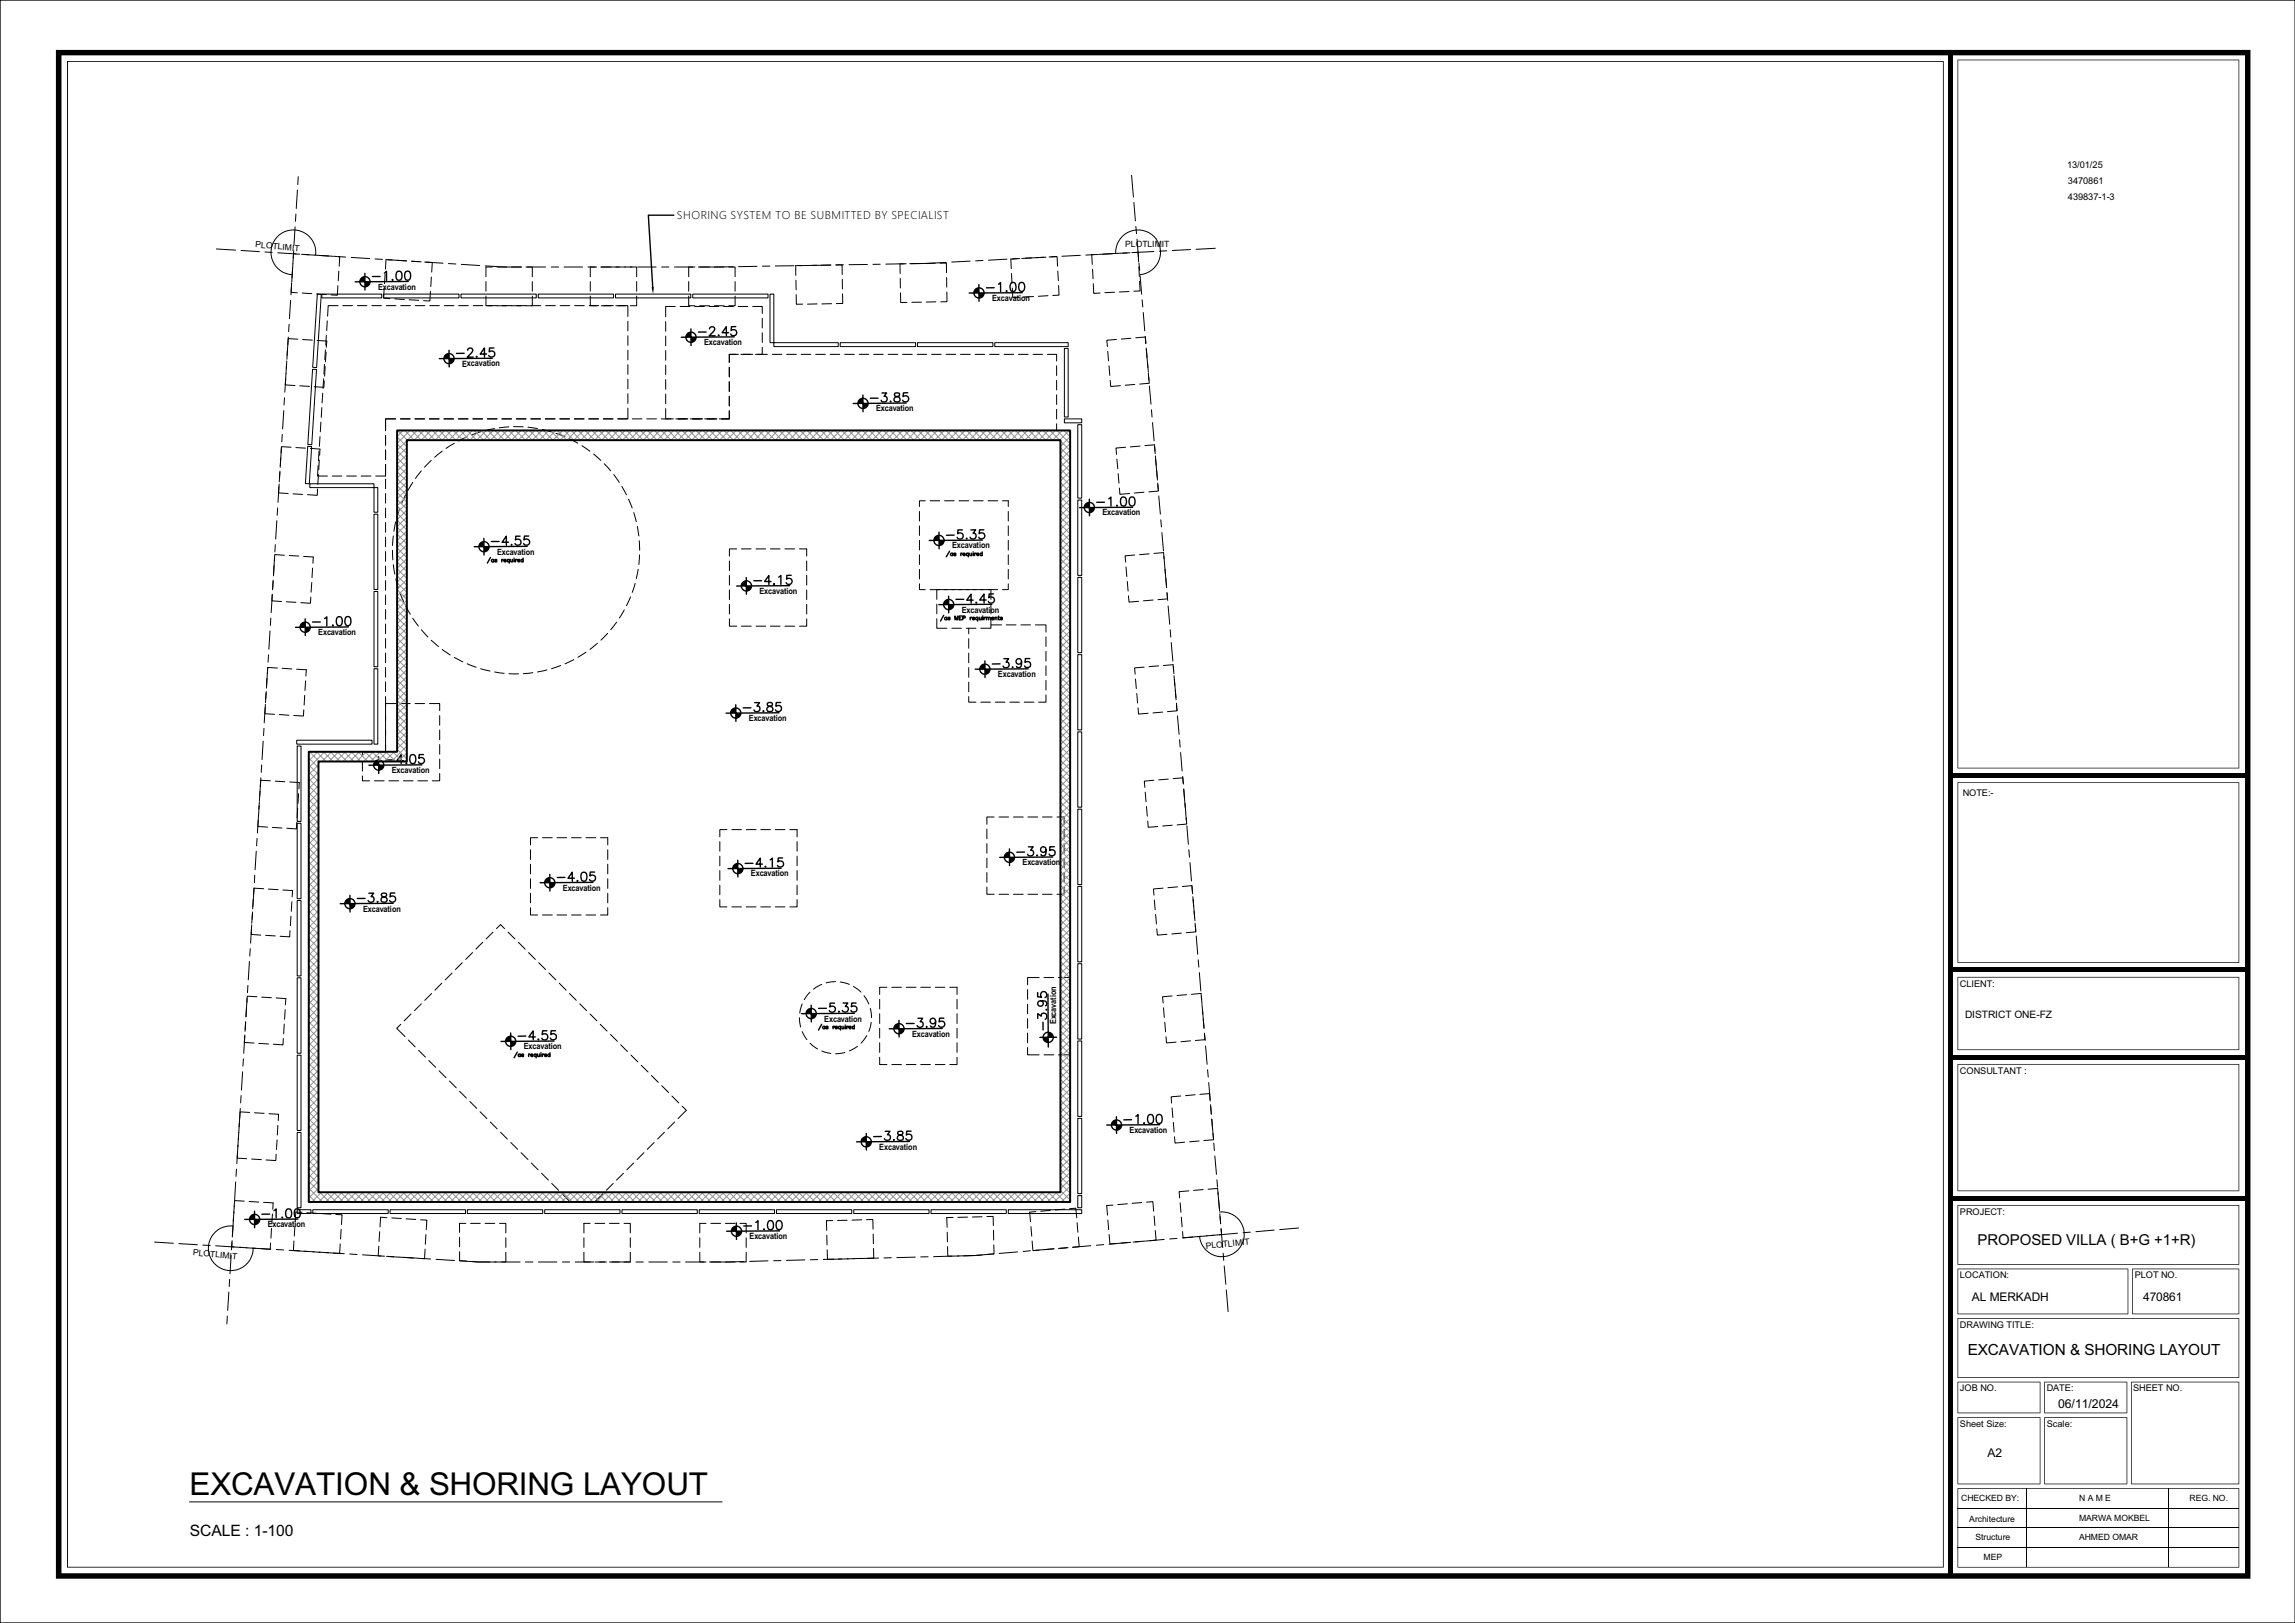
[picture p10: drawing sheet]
<svg xmlns="http://www.w3.org/2000/svg" width="420mm" height="297mm" viewBox="0 0 420 297" stroke-linecap="round" stroke-linejoin="round" font-family="sans-serif">
<defs><g id="words">
<text font-size="5.9" x="34.7" y="273.6">EXCAVATION &amp; SHORING LAYOUT</text>
<g font-size="2.9">
<text x="360.1" y="248">EXCAVATION &amp; SHORING LAYOUT</text>
<text x="34.7" y="281">SCALE : 1-100</text>
</g>
<text font-size="2.8" x="361.9" y="227.7">PROPOSED VILLA ( B+G +1+R)</text>
<text font-size="2.3" x="376.7" y="257.7">06/11/2024</text>
<g font-size="2.2">
<text x="360.9" y="238.1">AL MERKADH</text>
<text x="392.2" y="238.1">470861</text>
<text x="363.7" y="266.7">A2</text>
</g>
<text font-size="2" x="123.9" y="40.1">SHORING SYSTEM TO BE SUBMITTED BY SPECIALIST</text>
<text font-size="1.9" x="359.6" y="186.3">DISTRICT ONE-FZ</text>
<g font-size="1.8">
<text x="69.2" y="53">Excavation</text>
<text x="181.6" y="55.1">Excavation</text>
<text x="128.9" y="63.2">Excavation</text>
<text x="84.6" y="67.1">Excavation</text>
<text x="160.3" y="75.3">Excavation</text>
<text x="201.8" y="94.3">Excavation</text>
<text x="91" y="101.5">Excavation</text>
<text x="174.2" y="100.3">Excavation</text>
<text x="139" y="108.7">Excavation</text>
<text x="176" y="112.1">Excavation</text>
<text x="58.2" y="116.2">Excavation</text>
<text x="182.6" y="123.9">Excavation</text>
<text x="137" y="131.9">Excavation</text>
<text x="71.7" y="141.5">Excavation</text>
<text x="137.4" y="160.4">Excavation</text>
<text x="187.1" y="158.3">Excavation</text>
<text x="66.4" y="166.8">Excavation</text>
<text x="103" y="163">Excavation</text>
<text x="150.8" y="186.9">Excavation</text>
<text x="166.9" y="189.7">Excavation</text>
<text x="193.3" y="187.4" transform="rotate(-90 193.3 187.4)">Excavation</text>
<text x="95.9" y="192">Excavation</text>
<text x="206.7" y="207.3">Excavation</text>
<text x="160.9" y="210.4">Excavation</text>
<text x="49" y="224.6">Excavation</text>
<text x="137.2" y="226.7">Excavation</text>
</g>
<g font-size="1.7">
<text x="378.3" y="30.7">13/01/25</text>
<text x="378.4" y="33.6">3470861</text>
<text x="378.4" y="36.5">439837-1-3</text>
<text x="359.2" y="145.7">NOTE:-</text>
<text x="358.7" y="180.6">CLIENT:</text>
<text x="358.7" y="196.5">CONSULTANT :</text>
<text x="358.7" y="222.3">PROJECT:</text>
<text x="358.7" y="233.9">LOCATION:</text>
<text x="390.7" y="233.9">PLOT NO.</text>
<text x="358.7" y="243">DRAWING TITLE:</text>
<text x="358.7" y="254.6">JOB NO.</text>
<text x="374.6" y="254.6">DATE:</text>
<text x="390.4" y="254.6">SHEET NO.</text>
<text x="358.7" y="261.1">Sheet Size:</text>
<text x="374.6" y="261.1">Scale:</text>
</g>
<g font-size="1.6">
<text x="46.7" y="45.3" transform="rotate(5 46.7 45.3)">PLOTLIMIT</text>
<text x="205.9" y="45.3">PLOTLIMIT</text>
<text x="35.3" y="229.7" transform="rotate(5 35.3 229.7)">PLOTLIMIT</text>
<text x="220.7" y="228.6" transform="rotate(-6 220.7 228.6)">PLOTLIMIT</text>
<text x="358.9" y="274.6">CHECKED BY:</text>
<text x="380.5" y="274.7">N A M E</text>
<text x="400.7" y="274.7">REG. NO.</text>
<text x="360.4" y="278.4">Architecture</text>
<text x="361.5" y="281.7">Structure</text>
<text x="380.5" y="281.9">AHMED OMAR</text>
<text x="380.5" y="278.3">MARWA MOKBEL</text>
<text x="363" y="285.5">MEP</text>
</g>
</g></defs>
<g fill="none" stroke="#000" stroke-width=".25">
<path d="M10.7 9.6v278.8zM357 9.6v278.5M123.3 39.4h-4.6l.8 13.1M66.8 50v3.1M68.1 50.6h1.5M70.3 50l.4-.4v1.7M71.8 51.2h.1zM72.7 49.7a.55 .55 0 0 1 .8 .2 1.47 1.47 0 0 1-.2 1.3 .57 .57 0 0 1-.8-.2 1.37 1.37 0 0 1 .2-1.3zM74.3 49.7a.57 .57 0 0 1 .8 .2 .84 .84 0 0 1-.6 1.4 1.07 1.07 0 0 1-.2-1.6zM74.7 51.5l-9.7 .1M134.7 59.8h-.8l-.1 .7a.58 .58 0 0 1 .9 0 .58 .58 0 0 1-.1 .9 .58 .58 0 0 1-.9-.3M179.1 52.1l.1 3"/>
<path d="M181.9 52.7h-1.4M182.7 52l.4-.3v1.7M184.1 53.3h.2zM185.1 51.8a.52 .52 0 0 1 .8 .2 1.08 1.08 0 0 1-.4 1.4h-.2a1.06 1.06 0 0 1-.2-1.6zM186.7 51.8a.53 .53 0 0 1 .7 .2 .83 .83 0 0 1-.5 1.3 1.05 1.05 0 0 1-.2-1.5zM187.1 53.6h-9.7M82.2 64.1v3.1M85 64.7h-1.5M85.6 64.1l.3-.4h.3l.3 .3-.2 .6-.8 .8h1.1M87.2 65.3h.1zM89.1 64.8h-1.2l.8-1.1v1.7M90.1 65.6h-9.7"/>
<path d="M90.4 63.7h-.8l-.1 .7a.58 .58 0 0 1 .9 0 .58 .58 0 0 1-.1 .9 .58 .58 0 0 1-.9-.3M126.4 60.2l.1 3M127.8 60.8h1.4M129.8 60.2l.4-.4 .5 .2a.52 .52 0 0 1-.1 .7l-.8 .8h1.1M131.4 61.4h.2zM133.3 60.9h-1.1l.7-1.1v1.6M134.4 61.6l-9.7 .1M157.9 72.3v3M159.3 72.9h1.4M161.4 71.9h.9l-.5 .6a.56 .56 0 0 1 .5 .8 .56 .56 0 0 1-.9 .2l-.1-.3M163 73.4v.2zM163.8 72a.35 .35 0 0 0 .1 .5 .59 .59 0 0 1 .7 .3 .59 .59 0 0 1 0 .7h-.6a.48 .48 0 0 1-.4-.5 .48 .48 0 0 1 .5-.4l.3-.1a.35 .35 0 0 0 .2-.5z"/>
<path d="M165.8 73.8h-9.7M166.1 71.9h-.8v.7a.59 .59 0 0 1 .8 0 .59 .59 0 0 1 0 .8 .59 .59 0 0 1-.9-.2M88.6 98.5v3.1M89.9 99.1h1.4M93.1 99.2h-1.2l.8-1.1v1.7M93.6 99.6v.2zM95.2 98.1h-.8l-.1 .7a.58 .58 0 0 1 .9 0 .58 .58 0 0 1-.1 .9 .58 .58 0 0 1-.9-.2M96.5 100h-9.7M96.8 98.1h-.8l-.1 .7a.59 .59 0 0 1 .9 0 .59 .59 0 0 1-.1 .9 .59 .59 0 0 1-.9-.2M171.8 97.4l.1 3M174.6 97.9h-1.4M176.1 97h-.8l-.1 .7a.58 .58 0 0 1 .9 0 .58 .58 0 0 1-.1 .9 .58 .58 0 0 1-.8-.3"/>
<path d="M176.8 98.5h.2zM177.7 97h.9l-.5 .6a.56 .56 0 0 1 .4 .9 .56 .56 0 0 1-1-.2M179.8 98.8l-9.7 .1M180.1 97h-.8l-.1 .7a.59 .59 0 0 1 .9-.1 .59 .59 0 0 1-.1 .9 .59 .59 0 0 1-.9-.2M199.4 91.3v3.1M200.7 91.9h1.4M202.9 91.3l.4-.3v1.6M204.3 92.5h.2zM205.3 91a.53 .53 0 0 1 .8 .3 .83 .83 0 0 1-.6 1.3 .9 .9 0 0 1-.4-1.3zM206.9 91a.52 .52 0 0 1 .7 .3 1.06 1.06 0 0 1-.3 1.3h-.2a1.04 1.04 0 0 1-.2-1.6zM207.3 92.8l-9.7 .1M55.8 113.3l.1 3"/>
<path d="M57.2 113.8h1.4M59.4 113.2l.4-.3v1.6M60.9 114.4v.1zM61.8 112.9a.53 .53 0 0 1 .8 .3 .83 .83 0 0 1-.6 1.3 .92 .92 0 0 1-.4-1.3zM63.3 112.9a.55 .55 0 0 1 .8 .2 1.37 1.37 0 0 1-.1 1.3 .55 .55 0 0 1-.8-.2 1.37 1.37 0 0 1 .1-1.3zM63.8 114.7l-9.7 .1M89.8 102l-.6 1M90.3 102.4v.4M90.3 102.5a.23 .23 0 0 0-.3-.1 .23 .23 0 0 0 0 .4 .23 .23 0 0 0 .3-.1M90.9 102.5l-.3-.1v.1l.3 .2-.1 .1-.2-.1M91.8 102.4v.4M92.1 102.4l-.3 .2"/>
<path d="M92.2 102.6h.4a.22 .22 0 0 0-.2-.2 .22 .22 0 0 0-.2 .2 .22 .22 0 0 0 .2 .2l.2-.1M93.2 102.4v.6M93.2 102.5a.23 .23 0 0 0-.3-.1 .23 .23 0 0 0 0 .4 .23 .23 0 0 0 .3-.1M93.5 102.4v.4l.3-.1M93.8 102.4v.4M94.1 102.2h.1M94.1 102.4v.4M94.4 102.4v.4M94.6 102.4l-.2 .2M94.8 102.6h.3a.22 .22 0 0 0-.2-.2 .22 .22 0 0 0-.2 .2 .22 .22 0 0 0 .2 .2l.2-.1M95.7 102.5a.22 .22 0 0 0-.3-.1 .22 .22 0 0 0 0 .4 .22 .22 0 0 0 .3-.1M95.7 102.1v.7"/>
<path d="M136.6 105.7v3M138 106.3h1.4M141.1 106.4h-1.2l.8-1.1v1.7M141.6 106.9h.1zM142.5 105.6l.4-.3v1.6M144.5 107.2h-9.7M144.8 105.3h-.8l-.1 .7a.58 .58 0 0 1 .9 0 .58 .58 0 0 1-.1 .9 .58 .58 0 0 1-.8-.3M172.7 112.6l-.6 1.1M173.3 113v.4M173.3 113.1a.21 .21 0 0 0-.4-.1 .21 .21 0 0 0 0 .3 .21 .21 0 0 0 .4 0M173.6 109.1v3.1M173.8 100.9l-.6 1"/>
<path d="M173.9 113.1l-.2-.1-.2 .1 .3 .1v.2l-.3-.1M174.3 101.2v.5M174.3 101.3a.23 .23 0 0 0-.3 0 .23 .23 0 0 0 0 .3 .23 .23 0 0 0 .3 0M174.8 113.4v-.7l.2 .7 .3-.7v.7M174.9 101.3h-.3l.3 .3h-.3M175 109.7h1.4M175.6 113.1h.2M175.8 101.2v.5M176 112.7h-.4v.7h.4M176.1 101.2l-.3 .2M176.2 113.1h.4v-.2l-.4-.2v.7M176.2 101.4h.4a.21 .21 0 0 0-.3-.2 .21 .21 0 0 0 0 .4h.3"/>
<path d="M177.2 101.2v.7M177.2 101.3a.23 .23 0 0 0-.3 0 .23 .23 0 0 0 0 .3 .23 .23 0 0 0 .3 0M177.5 101.2v.5l.3-.2M177.6 113v.4M177.8 113l-.2 .1M177.8 101.2v.5M178 113.1h.3a.22 .22 0 0 0-.3-.1 .22 .22 0 0 0 0 .4l.3-.1M178.1 101h.1M178.1 109.8h-1.2l.8-1.1v1.7M178.1 101.3v.4M178.4 101.2v.5M178.6 101.2l-.2 .2"/>
<path d="M178.7 110.2v.2zM178.8 101.4h.3a.22 .22 0 0 0-.2-.2 .22 .22 0 0 0-.2 .3 .22 .22 0 0 0 .2 .2l.2-.1M178.9 113.1a.21 .21 0 0 0-.3-.1 .21 .21 0 0 0 0 .3 .21 .21 0 0 0 .3 0M178.9 113v.7M179.2 113v.4l.4-.1M179.6 113v.4M179.7 101.3a.22 .22 0 0 0-.3 0 .22 .22 0 0 0 0 .3 .22 .22 0 0 0 .3 0M179.7 101v.7M179.8 112.8h.1M179.8 113v.4M180.1 113v.4M180.4 113l-.3 .1"/>
<path d="M180.5 109.8h-1.2l.8-1.1v1.7M180.5 113v.4M180.5 113.1l.3-.1 .1 .4M180.9 113.1l.3-.1v.4M181.5 113.1h.4a.22 .22 0 0 0-.4-.1 .22 .22 0 0 0 .1 .4l.3-.1M181.5 110.6h-9.7M181.8 108.7h-.8l-.1 .7a.59 .59 0 0 1 .9 0 .59 .59 0 0 1-.1 .8 .59 .59 0 0 1-.8-.2M182.1 113.1l.3-.1v.4M182.1 113v.4M182.6 113h.3M182.7 112.7l.1 .7h.1M183.4 113.1l-.3-.1v.1l.3 .2-.1 .1-.2-.1"/>
<path d="M69.3 138.5v3M72.1 139.1h-1.4M73.8 139.2h-1.2l.8-1.1v1.7M74.4 139.6v.2zM75.2 138.2a.55 .55 0 0 1 .8 .2 1.37 1.37 0 0 1-.1 1.3 .55 .55 0 0 1-.8-.3 1.37 1.37 0 0 1 .1-1.2zM77.2 140h-9.7M77.5 138.1h-.8v.7a.58 .58 0 0 1 .8 0 .58 .58 0 0 1-.1 .8 .58 .58 0 0 1-.8-.2M134.7 129v3M136 129.5h1.4M138.1 128.6h.9l-.5 .6a.55 .55 0 0 1 .6 .5 .55 .55 0 0 1-.5 .6 .55 .55 0 0 1-.6-.4M139.6 130.1h.2zM140.5 128.6a.32 .32 0 0 0 .2 .6 .6 .6 0 0 1 .6 .2 .6 .6 0 0 1 0 .7 .67 .67 0 0 1-1-.2 .84 .84 0 0 1 1-.8l.1-.3a.62 .62 0 0 0-.9-.2z"/>
<path d="M142.6 130.4l-9.7 .1M142.9 128.6h-.8l-.1 .7a.58 .58 0 0 1 .9 0 .58 .58 0 0 1-.1 .8 .58 .58 0 0 1-.9-.2M180.2 120.9l.1 3.1M183 121.5h-1.4M183.7 120.5h.9l-.5 .7a.56 .56 0 0 1 .4 .9 .56 .56 0 0 1-.9-.2M185.2 122.1h.2zM187 121.1a.51 .51 0 0 1-.7 .4 .51 .51 0 0 1-.2-.8 .51 .51 0 0 1 .8 .1 1.15 1.15 0 0 1-.4 1.4l-.4-.1-.1-.1M188.2 122.4l-9.7 .1M188.5 120.5h-.8l-.1 .7a.58 .58 0 0 1 .9 0 .58 .58 0 0 1-.1 .9 .58 .58 0 0 1-.9-.2M106.5 159.7a.54 .54 0 0 1 .8 .2 .84 .84 0 0 1-.5 1.4 1.05 1.05 0 0 1-.3-1.6zM108.8 159.6h-.8v.7a.58 .58 0 0 1 .8 0 .58 .58 0 0 1-.1 .9 .58 .58 0 0 1-.8-.3M135 157.4v3.1"/>
<path d="M137.8 158h-1.4M139.5 158.1h-1.1l.7-1.1v1.7M140 158.6h.2zM140.9 157.3l.4-.3v1.7M142.9 158.9l-9.7 .1M143.2 157h-.8v.7a.59 .59 0 0 1 .8 0 .59 .59 0 0 1 0 .9 .59 .59 0 0 1-.9-.2M184.7 155.4l.1 3M187.5 155.9h-1.4M188.2 155h.9l-.5 .6a.56 .56 0 0 1 .5 .8 .56 .56 0 0 1-1 .1v-.2M189.8 156.5v.1zM191.4 155.5a.51 .51 0 0 1-.7 .4 .51 .51 0 0 1-.2-.8 .51 .51 0 0 1 .9 .1 1.17 1.17 0 0 1-.4 1.4l-.4-.1-.1-.1M192.6 156.8l-9.6 .1"/>
<path d="M192.9 155h-.8v.6a.58 .58 0 0 1 .9 0 .58 .58 0 0 1-.2 .9 .58 .58 0 0 1-.8-.2M64 163.8l.1 3.1M65.4 164.4h1.4M67.5 163.5l.9-.1-.5 .7a.56 .56 0 0 1 .4 .9 .56 .56 0 0 1-.9-.2M69 165h.2zM69.9 163.5a.32 .32 0 0 0 .2 .6 .59 .59 0 0 1 .6 .2 .59 .59 0 0 1 0 .7l-.6 .1-.3-.2a.6 .6 0 0 1 .1-.6 .6 .6 0 0 1 .6-.2 .35 .35 0 0 0 .2-.6zM72 165.3l-9.7 .1M72.3 163.4h-.9v.7a.58 .58 0 0 1 .9 0 .58 .58 0 0 1-.2 .9 .58 .58 0 0 1-.8-.2M100.6 160v3.1M103.4 160.6h-1.4M105.1 160.7h-1.2l.8-1.1v1.7M105.7 161.1v.2z"/>
<path d="M108.5 161.5h-9.7M93.5 189v3.1M94.7 192.5l-.6 1.1M95.2 192.9v.4M95.2 193a.21 .21 0 0 0-.3 0 .21 .21 0 0 0 0 .3 .21 .21 0 0 0 .3-.1M95.8 193l-.1-.1-.2 .1 .3 .2v.1l-.3-.1M96.2 189.6h-1.4M96.7 192.9v.4M97 192.9l-.3 .2M97.1 193.1h.4a.2 .2 0 0 0-.2-.2 .2 .2 0 0 0-.2 .2l.1 .2 .3-.1M98 189.7h-1.2l.8-1.1v1.7M98.1 192.9v.7"/>
<path d="M98.1 193a.22 .22 0 0 0-.3-.1 .22 .22 0 0 0 0 .4 .22 .22 0 0 0 .3-.1M98.4 192.9v.4l.3-.1M98.5 190.1v.2zM98.7 192.9v.4M99 192.7h.1M99 192.9v.4M99.3 192.9v.4M99.5 192.9l-.2 .2M99.6 193.1h.4a.2 .2 0 0 0-.2-.2 .2 .2 0 0 0-.2 .2l.2 .2 .2-.1M100.1 188.6h-.8l-.1 .7a.59 .59 0 0 1 .9 0 .59 .59 0 0 1-.1 .9 .59 .59 0 0 1-.8-.2M100.6 193a.22 .22 0 0 0-.3-.1 .22 .22 0 0 0 0 .4 .22 .22 0 0 0 .3-.1M100.6 192.6v.7"/>
<path d="M101.4 190.5l-9.7 .1M101.7 188.6h-.8l-.1 .7a.58 .58 0 0 1 .9 0 .58 .58 0 0 1-.1 .9 .58 .58 0 0 1-.9-.2M148.5 183.9v3.1M149.8 184.5h1.4M150.4 187.4l-.6 1.1M151 187.8v.5M151 187.9a.22 .22 0 0 0-.4 0 .22 .22 0 0 0 0 .3 .22 .22 0 0 0 .4 0M151.5 187.9l-.1-.1-.2 .1 .3 .2v.1h-.3M152.5 187.8v.5M152.7 187.8l-.2 .2M152.7 183.6h-.8v.7a.58 .58 0 0 1 .8 0 .58 .58 0 0 1-.1 .8 .58 .58 0 0 1-.8-.2M152.8 188h.4a.23 .23 0 0 0-.3-.1 .23 .23 0 0 0 0 .4 .23 .23 0 0 0 .3-.1"/>
<path d="M153.5 185v.2zM153.8 187.8v.7M153.8 187.9a.22 .22 0 0 0-.3 0 .22 .22 0 0 0 0 .3 .22 .22 0 0 0 .3 0M154.1 187.8v.4l.3-.1M154.3 183.5h.9l-.5 .7a.55 .55 0 0 1 .4 .9 .55 .55 0 0 1-1-.2M154.4 187.8v.5M154.7 187.6h.1M154.7 187.8v.5M155 187.8v.5M155.2 187.8l-.2 .2M155.4 188h.4a.23 .23 0 0 0-.4-.1 .23 .23 0 0 0 0 .4 .23 .23 0 0 0 .4-.1M156.3 187.9a.21 .21 0 0 0-.3 0 .21 .21 0 0 0 0 .3 .21 .21 0 0 0 .3 0"/>
<path d="M156.3 187.6v.7M156.4 185.4l-9.7 .1M156.7 183.5h-.8l-.1 .7a.59 .59 0 0 1 .9 0 .59 .59 0 0 1-.1 .9 .59 .59 0 0 1-.9-.2M164.5 186.7v3.1M165.9 187.3h1.4M168 186.3h.9l-.5 .7a.56 .56 0 0 1 .5 .8 .56 .56 0 0 1-1 0l-.1-.1M169.6 187.8v.2zM171.2 186.9a.51 .51 0 0 1-.7 .4 .51 .51 0 0 1-.2-.8 .51 .51 0 0 1 .8 .1 1.51 1.51 0 0 1-.1 1.3 .5 .5 0 0 1-.7-.2M172.4 188.2l-9.7 .1M172.7 186.3h-.8v.7a.59 .59 0 0 1 .9 0 .59 .59 0 0 1-.2 .9 .59 .59 0 0 1-.8-.2M189.9 181.6v.8l.7 .1a.58 .58 0 0 1 0-.9 .58 .58 0 0 1 .9 .1 .58 .58 0 0 1-.3 .9M189.9 186.4v-.9l.7 .5a.56 .56 0 0 1 .8-.5 .56 .56 0 0 1 0 .9l-.1 .1"/>
<path d="M190.4 183.1a.51 .51 0 0 1 .5 .7 .51 .51 0 0 1-.8 .2 .51 .51 0 0 1 0-.8 1.17 1.17 0 0 1 1.5 .4l-.1 .4-.2 .1M190.9 187.1v1.4M191.5 184.7v.1zM191.8 181.9v9.7M193.3 189.8h-3M158.5 207.4v3M161.3 208h-1.4M162 207h.9l-.5 .7a.56 .56 0 0 1 .4 .8 .56 .56 0 0 1-.9-.1M163.5 208.6h.2zM164.4 207.1a.32 .32 0 0 0 .1 .5 .6 .6 0 0 1 .7 .3 .6 .6 0 0 1 0 .7 .67 .67 0 0 1-1-.2 .84 .84 0 0 1 1-.9v-.2a.6 .6 0 0 0-.8-.2zM166.4 208.9h-9.6M166.7 207h-.8v.7a.58 .58 0 0 1 .9 0 .58 .58 0 0 1-.2 .9 .58 .58 0 0 1-.8-.3"/>
<path d="M204.3 204.4v3M207.1 204.9h-1.4M207.9 204.3l.4-.3v1.6M209.4 205.5v.1zM210.2 204a.53 .53 0 0 1 .8 .2 1.08 1.08 0 0 1-.4 1.4h-.1a1.04 1.04 0 0 1-.3-1.6zM211.8 204a.55 .55 0 0 1 .8 .2 .83 .83 0 0 1-.5 1.4 .73 .73 0 0 1-.5-1zM212.2 205.8l-9.7 .1M46.6 221.6v3.1M49.4 222.2h-1.5M50.1 221.5l.4-.3v1.7M51.6 222.7l.1 .2zM52.5 221.3a.56 .56 0 0 1 .8 .2 1.08 1.08 0 0 1-.4 1.4h-.1a.89 .89 0 0 1-.4-1.4z"/>
<path d="M54.1 221.3a.55 .55 0 0 1 .8 .2 .78 .78 0 0 1 0 .9 .78 .78 0 0 1-.8 .4 1.35 1.35 0 0 1 0-1.5zM54.5 223.1h-9.7M134.8 223.8v3M137.5 224.3l-1.4 .1M138.3 223.7l.4-.3v1.6M139.8 224.9v.1zM140.7 223.4a.52 .52 0 0 1 .8 .3 1.08 1.08 0 0 1-.4 1.3h-.2a.89 .89 0 0 1-.4-1.3zM142.3 223.4a.55 .55 0 0 1 .8 .3 .83 .83 0 0 1-.6 1.3 .89 .89 0 0 1-.4-1.3zM142.7 225.2l-9.7 .1"/>
<circle cx="66.8" cy="51.6" r=".93"/>
<circle cx="179.2" cy="53.6" r=".93"/>
<circle cx="82.2" cy="65.6" r=".93"/>
<circle cx="126.5" cy="61.7" r=".93"/>
<circle cx="157.9" cy="73.8" r=".93"/>
<circle cx="171.8" cy="98.9" r=".93"/>
<circle cx="199.4" cy="92.9" r=".93"/>
<circle cx="55.8" cy="114.8" r=".93"/>
<circle cx="88.6" cy="100" r=".93"/>
<circle cx="136.6" cy="107.2" r=".93"/>
<circle cx="173.6" cy="110.6" r=".93"/>
<circle cx="134.7" cy="130.5" r=".93"/>
<circle cx="180.2" cy="122.5" r=".93"/>
<circle cx="69.3" cy="140" r=".93"/>
<circle cx="135" cy="159" r=".93"/>
<circle cx="184.7" cy="156.9" r=".93"/>
<circle cx="64" cy="165.4" r=".93"/>
<circle cx="100.6" cy="161.5" r=".93"/>
<circle cx="93.5" cy="190.6" r=".93"/>
<circle cx="148.5" cy="185.5" r=".93"/>
<circle cx="164.5" cy="188.2" r=".93"/>
<circle cx="191.8" cy="189.8" r=".93"/>
<circle cx="158.5" cy="208.9" r=".93"/>
<circle cx="204.3" cy="205.9" r=".93"/>
<circle cx="46.6" cy="223.1" r=".93"/>
<circle cx="134.8" cy="225.3" r=".93"/>
</g>
<g fill="#000">
<path d="M66.6 50.6h.2zM66.8 52.4h.4zM119.2 52.5h.5l-.2 1.3zM179.2 54.5h.3zM82.2 66.5h.3zM126.5 62.6h.3zM157.9 74.7h.4zM171.9 99.8h.3zM199.4 93.8l.3-.1zM55.9 115.6h.3zM88.6 100.9h.3zM88.6 100.9l.2 .1z"/>
<path d="M136.6 108.1h.4zM173.6 111.5h.4zM134.7 131.4l.3-.1zM180.3 123.3h.3zM69.3 140.9h.4zM135 159.8h.4zM184.7 157.8l.4-.1zM64.1 166.2h.3zM64.1 166.2l.1 .1zM100.6 162.4h.4zM93.5 191.4h.3zM148.5 186.3h.3z"/>
<path d="M164.5 189.1h.4zM192.7 189.5v.3zM158.5 209.8h.4zM204.3 206.7h.4zM46.6 224h.4zM134.8 226.2h.3z"/>
<path d="M12.3 11.2h343.4v275.7h-343.4v-275.7l.1 .1v275.4h343.2v-275.4h-343.2z" fill-rule="evenodd"/>
<path d="M358.2 10.9h51.6l-.1 .1h-51.3v129.5h51.3v-129.5l.1-.1v129.7h-51.6z" fill-rule="evenodd"/>
<path d="M356.9 9.6h54.2l-.1 .1h-54v132.1h54v-132.1l.1-.1v132.4h-54.2z" fill-rule="evenodd"/>
<path d="M66.4 50.7l.4-.1zM66.3 50.8h.5zM66.1 50.9l.2-.1h.5v.1zM66.1 50.9h.7v.1h-.8zM66 51h.8v.2h-.9zM65.9 51.2h.9v.2h-.9zM65.9 51.4h.9v.2h-1zM66.8 51.6h.9v.1h-.9zM66.8 51.7h.9v.2h-.9zM66.8 51.9h.9l-.1 .2h-.8zM66.8 52.1h.8l-.1 .1h-.7zM66.8 52.2h.7l-.2 .1h-.5zM66.8 52.3h.5z" fill-rule="evenodd"/>
<path d="M66.8 52.4l.2 .1z" fill-rule="evenodd"/>
<path d="M179 52.7h.1zM178.8 52.7h.3zM178.6 52.8l.2-.1 .4 .1zM178.5 52.9l.7-.1v.1zM178.5 52.9h.7v.2h-.8zM178.4 53.1h.8v.1l-.9 .1zM178.3 53.3l.9-.1v.2h-1zM178.2 53.4h1v.2h-1zM179.2 53.6h.9v.2h-.9zM179.2 53.8h.9l-.1 .2h-.8zM179.2 54h.8l-.1 .1h-.7zM179.2 54.1h.7l-.1 .2h-.6zM179.2 54.3h.6l-.6 .1z" fill-rule="evenodd"/>
<path d="M179.2 54.5h.2z" fill-rule="evenodd"/>
<path d="M179.2 54.4h.5l-.2 .1z" fill-rule="evenodd"/>
<path d="M82.2 66.5h.2z" fill-rule="evenodd"/>
<path d="M82 64.7h.2zM81.8 64.7h.4zM81.7 64.8l.5-.1v.1zM81.5 64.9l.7-.1v.1zM81.5 64.9h.7v.2h-.8zM81.4 65.1h.8v.2h-.9zM81.3 65.3h.9v.1h-1zM81.2 65.4h1v.2h-1zM82.2 65.6h.9v.2h-.9zM82.2 65.8h.9l-.1 .2h-.8zM82.2 66h.8v.1h-.8zM82.2 66.1h.8l-.1 .2h-.7zM82.2 66.3h.7l-.2 .1h-.5zM82.2 66.4h.5z" fill-rule="evenodd"/>
<path d="M126.5 62.6h.2z" fill-rule="evenodd"/>
<path d="M126.3 60.8h.2zM126.1 60.8h.4zM125.9 60.9l.6-.1zM125.8 61.1l.1-.2h.6v.1zM125.8 61.1l.7-.1v.2h-.8zM125.7 61.2h.8v.2h-.9zM125.6 61.4h.9v.1h-1zM125.5 61.5h1v.2h-1zM126.5 61.7h.9v.2h-.9zM126.5 61.9h.9l-.1 .2h-.8zM126.5 62.1h.8l-.1 .1h-.7zM126.5 62.2h.7l-.1 .2h-.6zM126.5 62.4h.6l-.1 .1h-.5zM126.5 62.5h.5z" fill-rule="evenodd"/>
<path d="M157.7 72.9h.2zM157.6 73l.3-.1zM157.4 73h.5zM157.3 73.2l.1-.2h.5v.1zM157.1 73.3l.2-.1 .6-.1v.2zM157.1 73.3h.8v.2h-.9zM157 73.5h.9v.1h-.9zM157 73.6h.9v.2h-.9zM157.9 73.8h1l-.1 .2h-.9zM157.9 74h.9v.2h-.9zM157.9 74.2h.9l-.1 .1h-.8zM157.9 74.3h.8l-.1 .2h-.7zM157.9 74.5h.7l-.1 .1h-.6zM157.9 74.6h.6z" fill-rule="evenodd"/>
<path d="M157.9 74.7l.2 .1z" fill-rule="evenodd"/>
<path d="M88.4 99.1h.2zM88.2 99.2l.4-.1zM88 99.3l.6-.1zM87.9 99.4l.7-.1v.1zM87.9 99.4h.7v.1h-.8zM87.8 99.5h.8v.2h-.9zM87.7 99.7h.9v.2h-1zM87.6 99.9h1v.1h-1zM88.6 100h.9v.2h-.9zM88.6 100.2h.9l-.1 .2h-.8zM88.6 100.4h.8v.2h-.8zM88.6 100.6h.8l-.2 .1h-.6zM88.6 100.7h.6l-.1 .1h-.5zM88.6 100.8h.5z" fill-rule="evenodd"/>
<path d="M171.7 98l.1-.1zM171.5 98h.3zM171.3 98.1l.5-.1v.1zM171.2 98.2l.6-.1v.1zM171.2 98.2h.6v.2h-.7zM171.1 98.4h.7v.1h-.8zM171 98.5h.8v.2h-.9zM170.9 98.7h.9v.2h-.9zM171.8 98.9h1v.2h-1zM171.8 99.1h1l-.1 .1-.8 .1zM171.9 99.3l.8-.1-.1 .2h-.7zM171.9 99.4h.7l-.1 .2h-.6zM171.9 99.6h.6l-.1 .1h-.5zM171.9 99.7h.5z" fill-rule="evenodd"/>
<path d="M171.9 99.8h.1z" fill-rule="evenodd"/>
<path d="M199.4 93.8h.1z" fill-rule="evenodd"/>
<path d="M199.2 92l.2-.1zM199 92h.4zM198.8 92.1l.6-.1zM198.7 92.2l.1-.1h.6v.1zM198.7 92.2h.7v.2h-.8zM198.6 92.4h.8v.1h-.9zM198.5 92.5h.9v.2h-1zM198.4 92.7h1v.2h-1zM199.4 92.9h.9v.2h-.9zM199.4 93.1h.9l-.1 .1h-.8zM199.4 93.2h.8l-.1 .2h-.7zM199.4 93.4h.7l-.1 .1h-.6zM199.4 93.5h.6l-.1 .2h-.5zM199.4 93.7h.5l-.5 .1z" fill-rule="evenodd"/>
<path d="M55.7 113.8h.1zM55.5 113.9l.3-.1zM55.3 114l.5-.1zM55.2 114.1l.1-.1h.5v.1zM55.1 114.2l.1-.1h.6v.1zM55.1 114.2h.7v.2h-.8zM55 114.4h.8v.2h-.9zM54.9 114.6h.9v.2h-.9zM55.8 114.8h1v.1l-1 .1zM55.8 115l1-.1-.1 .2h-.9zM55.8 115.1h.9v.2h-.8zM55.9 115.3h.8l-.2 .1-.6 .1zM55.9 115.5l.6-.1-.1 .2h-.5zM55.9 115.6h.5z" fill-rule="evenodd"/>
<path d="M55.9 115.6l.1 .1z" fill-rule="evenodd"/>
<path d="M136.6 108.1l.2 .1z" fill-rule="evenodd"/>
<path d="M136.4 106.3h.2zM136.2 106.4l.4-.1zM136.1 106.4h.5zM135.9 106.6l.2-.2h.5v.2zM135.9 106.6h.7v.1h-.8zM135.8 106.7h.8v.2h-.9zM135.7 106.9h.9v.1l-.9 .1zM135.7 107.1l.9-.1v.2h-1zM136.6 107.2h1l-.1 .2h-.9zM136.6 107.4h.9v.2h-.9zM136.6 107.6h.9l-.1 .1h-.8zM136.6 107.7h.8l-.1 .2h-.7zM136.6 107.9h.7l-.2 .1h-.5zM136.6 108h.5z" fill-rule="evenodd"/>
<path d="M173.2 109.8l.4-.1zM173.1 109.8h.5zM172.9 110l.2-.2h.5v.2zM172.9 110h.7v.1h-.8zM172.8 110.1h.8v.2h-.9zM172.7 110.3h.9v.1l-.9 .1zM172.7 110.5l.9-.1v.2h-.9zM173.6 110.6h1l-.1 .2h-.9zM173.6 110.8h.9v.2h-.9zM173.6 111h.9l-.1 .2h-.8zM173.6 111.2h.8l-.1 .1h-.7zM173.6 111.3h.7l-.2 .1h-.5zM173.6 111.4h.5z" fill-rule="evenodd"/>
<path d="M173.6 111.5l.2 .1z" fill-rule="evenodd"/>
<path d="M69.1 139.1h.2zM68.9 139.1h.4zM68.8 139.2l.5-.1zM68.6 139.4l.2-.2h.5v.2zM68.6 139.4h.7v.1h-.8zM68.5 139.5h.8v.1l-.9 .1zM68.4 139.7l.9-.1v.2h-.9zM68.4 139.8h.9v.2h-.9zM69.3 140h.9v.2h-.9zM69.3 140.2h.9v.2h-.9zM69.3 140.4h.9l-.1 .1h-.8zM69.3 140.5h.8l-.1 .2h-.7zM69.3 140.7h.7l-.2 .1h-.5zM69.3 140.8h.5l-.5 .1z" fill-rule="evenodd"/>
<path d="M134.7 131.4h.1z" fill-rule="evenodd"/>
<path d="M134.5 129.6h.2zM134.3 129.6h.4zM134.1 129.7l.6-.1zM134 129.8l.1-.1h.6v.1zM134 129.8h.7v.2h-.8zM133.9 130h.8v.1h-.9zM133.8 130.1h.9v.2h-1zM133.7 130.3h1v.2h-1zM134.7 130.5h.9v.2h-.9zM134.7 130.7h.9l-.1 .1h-.8zM134.7 130.8h.8l-.1 .2h-.7zM134.7 131h.7l-.1 .2h-.6zM134.7 131.2h.6l-.1 .1h-.5zM134.7 131.3h.5l-.5 .1z" fill-rule="evenodd"/>
<path d="M180.1 121.5h.1zM179.9 121.6l.3-.1zM179.7 121.7l.5-.1v.1zM179.6 121.8l.6-.1v.1zM179.6 121.8h.6v.1h-.7zM179.5 121.9h.7v.2h-.8zM179.4 122.1h.8v.2h-.9zM179.3 122.3h.9v.2h-.9zM180.2 122.5l1-.1v.2h-1zM180.2 122.6h1l-.1 .2h-.9zM180.2 122.8h.9l-.1 .2h-.8zM180.2 123h.8l-.1 .1h-.7zM180.2 123.1h.7l-.1 .1h-.5zM180.3 123.2h.5z" fill-rule="evenodd"/>
<path d="M180.3 123.3l.1 .1z" fill-rule="evenodd"/>
<path d="M69.3 140.9h.2z" fill-rule="evenodd"/>
<path d="M134.8 158h.2zM134.7 158.1l.3-.1zM134.5 158.2l.5-.1v.1zM134.4 158.3l.6-.1v.1zM134.4 158.3h.6v.1h-.8zM134.2 158.4h.8v.2h-.9zM134.1 158.6h.9v.2h-.9zM134.1 158.8h.9v.2h-.9zM135 159l1-.1v.2h-1zM135 159.1h1l-.1 .2h-.9zM135 159.3h.9l-.1 .2h-.8zM135 159.5h.8l-.1 .1h-.7zM135 159.6h.7l-.1 .1h-.6zM135 159.7h.6z" fill-rule="evenodd"/>
<path d="M135 159.8l.2 .1z" fill-rule="evenodd"/>
<path d="M184.7 157.8h.2z" fill-rule="evenodd"/>
<path d="M184.5 156l.2-.1zM184.4 156h.3zM184.2 156.1l.5-.1zM184.1 156.2l.1-.1h.5v.1zM184.1 156.2h.6v.2h-.8zM183.9 156.4h.8v.1h-.8zM183.9 156.5h.8v.2h-.9zM183.8 156.7h.9v.2h-.9zM184.7 156.9h1v.2h-1zM184.7 157.1h1l-.1 .1h-.9zM184.7 157.2h.9l-.1 .2h-.8zM184.7 157.4h.8l-.1 .2h-.7zM184.7 157.6h.7l-.1 .1h-.6zM184.7 157.7h.6l-.6 .1z" fill-rule="evenodd"/>
<path d="M357 141.5h54.1v.8h-54.1z" fill-rule="evenodd"/>
<path d="M358.2 143.2h51.6l-.1 .1h-51.3v32.8h51.3v-32.8l.1-.1v33h-51.6z" fill-rule="evenodd"/>
<path d="M63.8 164.4h.2zM63.7 164.5l.3-.1zM63.5 164.6l.5-.1zM63.4 164.7l.1-.1h.5v.1zM63.4 164.7h.6v.1h-.7zM63.3 164.8h.7v.2h-.8zM63.2 165h.8v.2h-.9zM63.1 165.2h.9v.2h-.9zM64 165.4h1v.1l-1 .1zM64 165.6l1-.1-.1 .2h-.9zM64 165.7h.9l-.1 .2h-.8zM64 165.9h.8l-.1 .1h-.7zM64 166h.7l-.1 .1h-.6zM64 166.1h.6z" fill-rule="evenodd"/>
<path d="M100.4 160.6h.2zM100.3 160.7l.3-.1zM100.1 160.8l.5-.1zM100 160.9l.6-.1v.1zM100 160.9h.6v.1h-.8zM99.8 161h.8v.2h-.9zM99.7 161.2h.9v.1h-.9zM99.7 161.3h.9v.2h-.9zM100.6 161.5h1l-.1 .2h-.9zM100.6 161.7h.9v.2h-.9zM100.6 161.9h.9l-.1 .1-.8 .1zM100.6 162.1l.8-.1-.1 .2h-.7zM100.6 162.2h.7l-.2 .1h-.5zM100.6 162.3h.5z" fill-rule="evenodd"/>
<path d="M100.6 162.4h.2z" fill-rule="evenodd"/>
<path d="M357 177.1h54.1v.8h-54.1z" fill-rule="evenodd"/>
<path d="M93.3 189.6h.2zM93.1 189.7l.4-.1zM92.9 189.8l.6-.1zM92.8 189.9l.1-.1h.6v.1zM92.8 189.9h.7v.1h-.8zM92.7 190h.8v.2h-.9zM92.6 190.2h.9v.2h-1zM92.5 190.4h1v.2h-1zM93.5 190.6h.9v.1h-.9zM93.5 190.7h.9v.2h-.9zM93.5 190.9h.9l-.2 .2h-.7zM93.5 191.1h.7l-.1 .1h-.6zM93.5 191.2h.6l-.1 .1h-.5zM93.5 191.3h.5l-.5 .1z" fill-rule="evenodd"/>
<path d="M93.5 191.4l.2 .1z" fill-rule="evenodd"/>
<path d="M148.1 184.6l.4-.1zM147.9 184.7l.6-.1zM147.9 184.7h.6v.1h-.7zM147.8 184.8h.7v.1l-.8 .1zM147.7 185l.8-.1v.2h-.9zM147.6 185.1h.9v.2h-1zM147.5 185.3h1v.2h-1zM148.5 185.5h.9v.2h-.9zM148.5 185.7h.9l-.1 .1h-.8zM148.5 185.8h.8v.2h-.8zM148.5 186h.8l-.2 .2h-.6zM148.5 186.2h.6l-.1 .1h-.5zM148.5 186.3h.5z" fill-rule="evenodd"/>
<path d="M148.5 186.3l.1 .1z" fill-rule="evenodd"/>
<path d="M164.3 187.3h.2zM164.2 187.4l.3-.1zM164 187.5l.5-.1zM164 187.5h.5v.1h-.6zM163.9 187.6h.6v.1h-.8zM163.7 187.7h.8v.2h-.8zM163.7 187.9h.8v.2h-.9zM163.6 188.1h.9v.1l-.9 .1zM164.5 188.2h1l-.1 .2h-.9zM164.5 188.4h.9v.2h-.9zM164.5 188.6h.9l-.1 .2h-.8zM164.5 188.8h.8l-.1 .1h-.7zM164.5 188.9h.7l-.2 .1h-.5zM164.5 189h.5z" fill-rule="evenodd"/>
<path d="M164.5 189.1l.2 .1z" fill-rule="evenodd"/>
<path d="M190.9 189.8v.2zM190.9 189.8l.1 .4zM191 189.8l.1 .6zM191 189.8h.2v.7zM191.2 189.8h.1v.8l-.1-.1zM191.3 189.8h.2v.9l-.2-.1zM191.5 189.8h.2v.9h-.2zM191.7 189.8h.1v1l-.1-.1zM191.8 188.9h.2v.9h-.2zM192 188.9h.2v.9h-.2zM192.2 188.9l.2 .1v.8h-.2zM192.4 189l.1 .2v.6h-.1zM192.5 189.2l.1 .6h-.1z" fill-rule="evenodd"/>
<path d="M192.6 189.3l.1 .5z" fill-rule="evenodd"/>
<path d="M192.8 189.6l-.1 .2z" fill-rule="evenodd"/>
<path d="M357 193h54.1v.9h-54.1z" fill-rule="evenodd"/>
<path d="M358.2 178.8h51.6v13.4h-51.6l.2-.2h51.3v-13.1h-51.3v13.1l-.2 .2z" fill-rule="evenodd"/>
<path d="M358.2 194.7h51.6l-.1 .1h-51.3v23.1h51.3v-23.1l.1-.1v23.3h-51.6z" fill-rule="evenodd"/>
<path d="M158.3 208h.2zM158.2 208.1l.3-.1zM158 208.2l.5-.1zM157.9 208.3l.6-.2v.2zM157.9 208.3h.6v.1h-.8zM157.7 208.4h.8v.2h-.8zM157.7 208.6h.8v.2h-.9zM157.6 208.8h.9v.1h-.9zM158.5 208.9h1v.2h-1zM158.5 209.1h1l-.1 .2h-.9zM158.5 209.3h.9l-.1 .2h-.8zM158.5 209.5h.8l-.1 .1h-.7zM158.5 209.6h.7l-.7 .1z" fill-rule="evenodd"/>
<path d="M158.5 209.8l.2 .1z" fill-rule="evenodd"/>
<path d="M158.5 209.7h.6l-.2 .1z" fill-rule="evenodd"/>
<path d="M204.1 204.9h.2zM204 205l.3-.1zM203.8 205.1l.5-.1zM203.7 205.2l.6-.1v.1zM203.7 205.2h.6v.1h-.8zM203.5 205.3h.8v.2h-.9zM203.4 205.5h.9v.2h-.9zM203.4 205.7h.9v.2h-.9zM204.3 205.9h1l-.1 .1h-.9zM204.3 206h.9v.2h-.9zM204.3 206.2h.9l-.1 .2h-.8zM204.3 206.4h.8l-.1 .1h-.7zM204.3 206.5h.7l-.1 .2h-.6zM204.3 206.7h.6z" fill-rule="evenodd"/>
<path d="M204.3 206.7l.2 .1z" fill-rule="evenodd"/>
<path d="M357 218.8h54.1v.9h-54.1z" fill-rule="evenodd"/>
<path d="M46.4 222.2h.2zM46.2 222.3l.4-.1zM46.1 222.4l.5-.1zM45.9 222.5l.7-.2v.2zM45.9 222.5h.7v.1h-.8zM45.8 222.6h.8v.2h-.9zM45.7 222.8h.9v.2h-.9zM45.7 223h.9v.1h-1zM46.6 223.1h.9v.2h-.9zM46.6 223.3h.9v.2h-.9zM46.6 223.5h.9l-.1 .2h-.8zM46.6 223.7h.8l-.1 .1h-.7zM46.6 223.8h.7l-.2 .1h-.5zM46.6 223.9h.5z" fill-rule="evenodd"/>
<path d="M46.6 224l.2 .1z" fill-rule="evenodd"/>
<path d="M134.6 224.4h.2zM134.4 224.4h.4zM134.3 224.5l.5-.1zM134.1 224.6l.7-.1v.1zM134.1 224.6h.7v.2h-.8zM134 224.8h.8v.1h-.9zM133.9 224.9h.9v.2h-1zM133.8 225.1h1v.2h-1zM134.8 225.3h.9v.2h-.9zM134.8 225.5h.9l-.1 .1-.8 .1zM134.8 225.7l.8-.1v.2h-.8zM134.8 225.8h.8l-.2 .2h-.6zM134.8 226h.6l-.6 .1z" fill-rule="evenodd"/>
<path d="M134.8 226.2h.2z" fill-rule="evenodd"/>
<path d="M134.8 226.1h.5l-.2 .1z" fill-rule="evenodd"/>
<path d="M358.2 232.1h31.3l-.1 .2h-31v8.1h31v-8.1l.1-.2v8.4h-31.3z" fill-rule="evenodd"/>
<path d="M390.2 232.1h19.6v8.4h-19.6v-8.4l.1 .2v8.1h19.4v-8.1h-19.4z" fill-rule="evenodd"/>
<path d="M358.2 220.5h51.6l-.1 .1h-51.3v10.7h51.3v-10.7l.1-.1v10.9h-51.6z" fill-rule="evenodd"/>
<path d="M358.2 252.8h15.2l-.1 .2h-14.9v5.5h14.9v-5.5l.1-.2v5.8h-15.2z" fill-rule="evenodd"/>
<path d="M358.2 259.3h15.2l-.1 .2h-14.9v12h14.9v-12l.1-.2v12.3h-15.2z" fill-rule="evenodd"/>
<path d="M374.1 252.8h15.2v5.8h-15.2v-5.8l.1 .2v5.5h15v-5.5h-15z" fill-rule="evenodd"/>
<path d="M374.1 259.3h15.2v12.3h-15.2v-12.3l.1 .2v12h15v-12h-15z" fill-rule="evenodd"/>
<path d="M390 252.8h19.8v18.8h-19.8v-18.8l.1 .2v18.5h19.6v-18.5h-19.6z" fill-rule="evenodd"/>
<path d="M358.2 241.2h51.6l-.1 .1h-51.3v10.7h51.3v-10.7l.1-.1v10.9h-51.6z" fill-rule="evenodd"/>
<path d="M358.2 272.3h51.6v14.6h-51.6v-14.6l.2 .1v14.3h51.3v-14.3h-51.3z" fill-rule="evenodd"/>
<path d="M356.5 9.6h.9v278.5h-.9z" fill-rule="evenodd"/>
<path d="M10.2 9.1h401.7v279.8l-1-1v-277.8h-399.6v277.8h399.6l1 1h-401.7z" fill-rule="evenodd"/>
</g>
<g fill="none" stroke="#000" stroke-width=".18">
<path d="M0 0h420v297h-420zM54.2 39.2l-.1 1.3M54.4 34.8l-.2 3.4M54.6 32.3l-.1 1.5M207.1 32.1l.3 4M207.5 37.1l.3 3.3M39.6 45.6l3.5 .2M44.1 45.8l3.4 .2M48.5 46.1l1.3 .1M50.8 46.3l3.4 .2M52.9 59.3l-.1 1.4M53.2 55l-.2 3.3"/>
<path d="M53.3 52.6l-.1 1.3M53.4 51.7l-.1 1.8 1.1 .1M53.7 46.5h1.2M53.8 45.9l-.4 5.7M54 41.5l-.2 3.4M55.2 46.5l1.3 .1M55.3 53.6l1.8 .1M55.7 46.6l1.8 .1M57.5 46.7l3.4 .2M57.8 46.7a4.1 4.1 0 0 0-3.6-4.6 4.1 4.1 0 0 0-4.6 3.7 4.1 4.1 0 0 0 3.8 4.5M57.9 53.8l1.8 .1M58.1 53.8l.7 .1-.9 13.4-.7-.1z"/>
<path d="M58.4 46.7l1.7 .2M58.9 53.8h11v.7h-11zM59.9 58.7l-.1 1.8M61 46.9l1.2 .1-.1 1.7M61.8 52.3l-.1 1.7h-1.1M61.9 55.9h-1.8l-.1 2M61.9 47h1.4M62 49.6l-.1 1.8M62.7 55.9h1.8M64.3 47.1l3.3 .2M65.4 55.9h1.8M68 55.9h1.8"/>
<path d="M68.6 47.4l1.4 .1M70.2 53.8h13.8v.7h-13.8zM70.3 52.8l-.1 1.8h1.1M70.5 50.2l-.1 1.7M70.7 55.9h1.8M71 47.5l3.3 .2M71.8 47.6l-1.2-.1-.1 1.8M72.2 54.7l1.8 .1M72.7 47.6l1.7 .1M73.3 55.9h1.8M74.9 54.9l1.7 .1M75.3 47.8l1.8 .1"/>
<path d="M75.4 47.8l1.3 .1M76 55.9h1.8M77.7 48l3.4 .2M78 48h1.1l-.1 1.8M78.6 55.9h1.8M78.8 53.3l-.1 1.8-1.2-.1M78.9 50.7l-.1 1.7M81.3 55.9h1.8M82.1 48.2l1.3 .1M83.9 55.9h1.8M84.4 53.8h13.7v.7h-13.7zM84.4 48.4l3.4 .2"/>
<path d="M86.6 55.9h1.8M88.8 48.7l3.5 .2h3.2M88.9 54.2v1.8h1.2M88.9 51.5v1.8M89.2 55.9h7.1M90.1 48.9h-1.2v1.7M91 48.9h1.7M93.6 48.9h1.8M96.3 48.9h1.1v1.7M96.5 48.9h3.4M97.2 55.9h1.8M97.4 54.2v1.8h-1.1"/>
<path d="M97.4 51.5v1.8M98.5 53.8h13.8v.7h-13.8zM99.9 55.9h1.7M100.9 48.9h1.3M102.5 55.9h1.8M103.2 48.9h3.4M105.2 55.9h1.7M107.6 48.9h1.6M107.8 55.9h1.8M108 54.2v1.8h1.2M108 48.9v1.7M108 51.5v1.8"/>
<path d="M110 48.9h5.7M112.2 55.9l-2.1 .1M112.6 53.8h13.8v.7h-13.8zM112.7 56h1.8M113.1 55.9h1.8v2M114.9 58.8v1.7M115.3 48.9h1.2v1.7M116.5 54.2v1.8h-1.2M116.5 51.5v1.8M116.7 48.9h3.4M121.1 48.9h1.3M121.8 58.9v1.7"/>
<path d="M123.4 48.9h3.8M123.6 56.1h-1.8v1.9M124.5 56.1h1.7M126 54.2v1.8h1.2M126 48.9v1.7M126 51.5v1.8M126.8 53.8h13.8v.7h-13.8zM127.1 56.1h1.8M128.1 48.9h1.7M128.1 56h1.7M129.8 56.1h1.7M130.7 48.9h1.8"/>
<path d="M130.7 56h1.8M132.4 56.1h1.8M133.4 48.9h1.1v1.7M134.2 48.8l-6.4 .1M134.5 54.2v1.8h-1.1M134.5 51.5v1.8M135.1 56.1h1.8M137.7 56.1h1.8v1.3M138.5 48.7l-3.3 .1M139.5 58.2v1.8M140.9 48.7h-1.4M140.9 53.8h.7v8.9h-.7z"/>
<path d="M145.3 48.6l-3.4 .1M145.7 51.3v1.7M145.7 53.9v1.8h1.2M146.8 48.6h-1.2v1.8M149.4 48.5l-3.1 .1M149.5 55.6l-1.7 .1M152 48.5l-3.4 .1M152.1 48.5h-1.8M152.2 55.6h-1.8M153 48.5h1.1v1.7M154.1 51.1l.1 1.8M154.2 53.8v1.7l-1.1 .1"/>
<path d="M154.4 48.5h-1.4M158.7 48.4h-3.3M161.1 48.4h-1.3M164.7 48.3v1.7M164.8 50.9v1.8M164.8 53.6v1.8l1.2-.1M165.9 48.3h-3.8M168.5 48.2h-1.8M168.6 55.3h-1.7M171.2 48.2h-1.8M171.3 55.2l-1.8 .1M172 48.2l1.2-.1v1.8"/>
<path d="M173.2 48l-6.7 .2M173.2 50.8l.1 1.7M173.3 53.4v1.8h-1.1M177.5 47.8l-3.3 .2M179.9 47.7h-1.3M184.3 47.4l-3.4 .2M185.1 50l.1 1.8M185.3 52.7v1.8l1.2-.1M186.1 47.3l-1.1 .1 .1 1.8M186.6 47.3l-1.3 .1M188.8 47.2l-1.8 .1M189.1 54.3h-1.7"/>
<path d="M191.4 47.1l-3.8 .2M191.8 54.1l-1.8 .1M192.3 47h1.2v1.7M193.3 47h-1.3M193.6 49.6l.1 1.8M193.7 52.2l.1 1.8-1.1 .1M197.7 46.7l-3.4 .2M200 49.3v1.7M200.1 46.6l-1.4 .1M200.1 51.9l.1 1.8 1.1-.1M200.9 46.6h-1.1l.1 1.8M203.6 46.4l-1.8 .1"/>
<path d="M204 53.5l-1.8 .1M204.2 46.4a4.1 4.1 0 0 1 3.8-4.3 4.1 4.1 0 0 1 4.4 3.8 4.1 4.1 0 0 1-3.8 4.4M204.4 46.4l-3.3 .2M206.2 46.3l-1.7 .1M206.6 53.4h-1.8M206.8 46.3h-1.3M207.1 46.2h1.2l.1 1.7M207.9 41.4l.1 1.4M208.1 43.8l.3 3.3M208.4 48.8l.1 1.8M208.4 48.1l.2 1.4M208.5 51.5l.2 1.7-1.2 .1"/>
<path d="M208.7 50.5l.2 3.3M209 54.9l.1 1.3M209.2 57.2l.3 3.3M211.2 46l-3.4 .2M213.5 45.9l-1.3 .1M217.9 45.7l-3.4 .1M222.4 45.4l-3.5 .2M51.7 79.5l-.1 1.3M51.9 75.1l-.2 3.4M52.1 72.8l-.1 1.3M52.3 69.3l-.1 1.1 1.8 .2M52.5 66.1l-.4 5.7"/>
<path d="M52.8 61.7l-.3 4.1M54.5 62.1l-1.8-.1v1.1M54.9 70.6l1.7 .1M55.4 62.1l1.8 .1M57.2 67.6h.7l-.8 13.8-.8-.1zM58 62.3l1.8 .1-.1 1.2M58.6 79.9l-.1 1.8M58.7 77.2l-.1 1.8M58.9 74.6l-.1 1.8M59.1 72l-.2 1.7M59.2 69.3l-.1 1.8M59.3 69.7v1.2l-1.8-.1"/>
<path d="M59.4 66.7l-.1 1.7M59.5 67.1l-.1 1.7M59.6 64l-.2 1.8M59.7 64.4l-.1 1.8M59.7 61.4l-.1 1.8M70.6 78.8v-2.1h1.8h-1.8v2.1M70.6 79.7v1.8M73.3 76.7h1.7M75.9 76.7h1.8M78.6 76.7h1.8M81.2 76.7h1.8M83.9 76.7h1.8"/>
<path d="M85.5 79.9l-1.6 .8M86.5 76.7h1.8M87.9 79l-1.6 .6M89.2 76.7h1.8M90.5 78.4l-1.7 .4M91.9 76.7h1.7M93.1 78.1l-1.7 .2M94 78.1h1.7M94.5 76.7h1.8M96.6 78.2l1.8 .2M97.1 76.7h1.8M99.2 78.6l1.7 .4"/>
<path d="M99.8 76.7h1.8M101.8 79.3l1.6 .6M102.5 76.7h1.7M105.1 76.7h1.8M107.7 76.7h1.8M110.4 76.7h1.8M114.9 74.7v2h-1.8h1.7M114.9 61.4v1.8M114.9 64.1v1.8M114.9 66.7v1.8M114.9 69.4v1.8M114.9 72v1.8"/>
<path d="M115.7 76.7h1.8M118.4 76.7h1.7M121 76.7h1.8M121.8 76.7h1.4zM121.8 61.5v1.8M121.8 64.2v1.7M121.8 66.8v1.8M121.8 69.5v1.7M121.8 72.1v1.8M121.8 74.8v1.9M123.7 76.7h2.2M126.3 76.7h2.2"/>
<path d="M129 76.7h2.2M131.6 76.7h1.9v-1.5v1.5h-1.4h1.4M133.5 67.2v1.8M133.5 69.9v1.7M133.5 72.5v1.8M135.1 64.8h-1.6v1.5v-1.5h1.2M137.8 64.8h-2.2M138.7 64.8h1.7M139.5 60.9v1.8M139.5 63.6v1.2h-1.2M141.3 64.8h1.8M141.6 62.7h11.8v.7h-11.8z"/>
<path d="M144 64.8h1.7M146.6 64.8h1.8M149.3 64.8h1.7M151.9 64.8h1.8M153.8 62.7h13.8v.7h-13.8zM154.6 64.8h1.7M157.2 64.8h1.8M159.9 64.8h1.7M162.5 64.8h1.8M165.2 64.8h1.8M167.8 64.8h1.8M167.9 62.7h13.8v.7h-13.8z"/>
<path d="M170.5 64.8h1.7M173.1 64.8h1.8M175.8 64.8h1.8M178.4 64.8h1.8M181.1 64.8h1.7M182 62.7h13.5v.7h-13.5zM183.7 64.8h1.8M186.4 64.8h1.8M189.1 64.8h1.7M191.7 64.8h1.7v1.3M193.4 77.5v1.3h2.4v1.2M193.4 66.9v1.8"/>
<path d="M193.4 69.6v1.8M193.4 72.3v1.7M193.4 74.9v1.8M194.8 63.8h.7v12.5h-.7zM194.8 76.7h3.2v.7h-3.2zM197.2 77.7h.8v13.5h-.8zM202.7 64.3l.2 1.8M203 66.9l.1 1.8M203.2 69.6l.1 1.1 1.7-.1M204.3 62.1l-1.7 .2 .1 1.1M207 61.9l-1.8 .2M207.7 70.3l-1.8 .2"/>
<path d="M207.8 61.8l1.8-.1 .1 1.1M209.6 61.6l.1 1.3M209.8 63.7l.1 1.8M209.8 63.9l.3 3.4M210 66.3l.2 1.8M210.2 68.3l.1 1.3M210.2 69l.1 1.1-1.7 .2M210.3 70.6l.3 3.4M210.7 75l.1 1.3M210.9 77.3l.3 3.4M50.4 99.7l-.1 1.3M50.7 95.3l-.2 3.3"/>
<path d="M50.8 92.9l-.1 1.4M51 89.1v1.1l1.7 .1M51.1 88.6l-.2 3.3M51.2 86.4l-.1 1.8M51.2 86.2l-.1 1.4M51.5 81.8l-.2 3.7M53.3 81.8l-1.8-.1-.1 1.2M53.6 90.4l1.8 .1M54.2 81.9l1.7 .1M56.3 81.7h.7l-.4 6.8h-.7zM56.7 88.5h11.7v.7h-11.7zM56.8 82.1l1.8 .1-.1 1.1"/>
<path d="M58.1 89.5v1.1l-1.8-.1M58.2 85.2l-.1 1.9h1.8M58.3 86.8l-.1 1.8M58.4 82.5l-.1 1.8M58.4 84.2l-.1 1.8M60.8 87.1h1.8M63.4 87.1h1.8M66.1 87.1h1.8M68.4 89.2h.7v4.5h-.7zM68.4 94.1h.7v13.8h-.7zM70.6 82.3v1.8M70.6 85v2.1h-1.8"/>
<path d="M70.6 87.7v1.7M70.6 90.3v1.8M70.6 93v1.8M70.6 95.6v1.8M70.6 98.3v1.7M72 98.1l-.2 1.7M72.4 95.5l-.3 1.7M73.2 93l-.6 1.6M74.2 90.6l-.7 1.5M75.5 88.3l-.9 1.5M77.1 86.2l-1.1 1.4M78.9 84.3l-1.2 1.2"/>
<path d="M80.9 82.6l-1.3 1.1M83.1 81.1l-1.5 1M104.2 80.3l1.5 .8M106.5 81.6l1.4 1M108.6 83.1l1.4 1.2M110.6 84.9l1.1 1.3M112.3 86.8l1 1.5M113.8 89l.8 1.5M115 91.3l.7 1.7M116 93.8l.4 1.7M116.6 96.3l.3 1.8M117 98.9l.1 1.8"/>
<path d="M168.3 93.6v1.7M168.3 96.2v1.8M168.3 98.9v1.8M169.3 91.6h-1v1.1M170.2 91.6h1.8M172.9 91.6h1.7M175.5 91.6h1.8M178.1 91.6h1.8M180.8 91.6h1.8M183.5 91.6h1v1.1M184.5 93.6v1.7M184.5 96.2v1.8"/>
<path d="M184.5 98.9v1.8M195.8 80.9v1.7M195.8 83.5v1.8M195.8 86.2v1.7M195.8 88.8v1.8M195.8 91.5v1.7M195.8 94.1v1.8M195.8 96.8v1.7M195.8 99.4v1.8M197.2 91.5h.8v13.8h-.8zM204.4 84l.2 1.8M204.6 86.7l.2 1.7"/>
<path d="M204.9 89.3v1.2l1.8-.2M206 81.8l-1.8 .2 .1 1.2M208.6 81.6l-1.7 .2M209.3 90.1l-1.7 .1M209.5 81.5l1.8-.1 .1 1.1M211.3 81.7l.1 1.3M211.4 83.4l.2 1.8M211.5 84l.3 3.4M211.7 86.1l.1 1.7M211.9 88.4l.1 1.3M211.9 88.7l.1 1.2-1.8 .1M212.1 90.8l.3 3.3"/>
<path d="M212.4 95.1l.1 1.3M212.6 97.5l.3 3.3M49.1 119.8v1.4M49.4 115.5l-.2 3.3M49.6 113.1l-.1 1.4M49.8 108.8v1.2l1.7 .1M49.8 108.7l-.2 3.4M50 106.2l-.1 1.7M50 106.4l-.1 1.3M50.2 103.5l-.2 1.8M50.2 102l-.2 3.4M52 101.6l-1.7-.1-.1 1.1"/>
<path d="M52.4 110.1l1.8 .1M52.9 101.7l1.8 .1M55.6 101.8l1.7 .1v1.2M56.9 109.3l-.1 1.1-1.8-.1M57.1 106.6l-.2 1.8M57.2 104l-.1 1.7M68.4 108.2h.7v13.8h-.7zM70.6 100.9v1.8M70.6 103.6v1.8M70.6 106.2v1.8M70.6 108.9v1.7M70.6 111.5v1.8"/>
<path d="M70.6 114.2v1.8M70.6 116.9v1.7M70.6 119.5v1.8M71.8 100.7l.1 1.8M72 103.3l.3 1.8M72.4 105.9l.5 1.7M73.2 108.4l.7 1.7M74.2 110.9l.9 1.5M75.5 113.1l1.1 1.5M77.1 115.2l1.2 1.4M78.9 117.2l1.4 1.1M81 118.9l1.4 1"/>
<path d="M107.2 119.3l-1.4 1M109.3 117.7l-1.3 1.1M111.2 115.9l-1.2 1.2M112.9 113.8l-1.1 1.4M114.2 111.6l-.9 1.5M115.4 109.2l-.8 1.6M116.2 106.8l-.5 1.6M116.8 104.2l-.4 1.7M117 101.5l-.1 1.8M133.5 113.3v1.3h1.3M133.5 102.6v1.8M133.5 105.3v1.8"/>
<path d="M133.5 108v1.7M133.5 110.6v1.8M134.8 100.4h-1.3v1.4M135.7 114.6h1.8M135.7 100.4h1.8M138.4 114.6h1.7M138.4 100.4h1.7M141 114.6h1.8M141 100.4h1.8M143.6 114.6h1.8M143.6 100.4h1.8M146.3 100.4h1.3v1.4"/>
<path d="M147.6 113.3v1.3h-1.3M147.6 102.6v1.8M147.6 105.3v1.8M147.6 108v1.7M147.6 110.6v1.8M168.3 106.8v1.1h1M168.3 101.5v1.8M168.3 104.2v1.7M170.2 107.9h1.8M171.4 113.2v1.8h1.9M171.4 110.5v1.8M172.9 107.9h9.7"/>
<path d="M173.3 107.9h-1.9v1.8M174.2 115h1.7M176.8 115h1.8M177.3 115v1M177.3 116.9v1.7M177.3 119.5v1.8M181.3 113.2v1.8h-1.8M181.3 114.4h2M181.3 107.9v1.8M181.3 110.5v1.8M184.2 114.4h1.7M184.5 106.8v1.1h-1"/>
<path d="M184.5 101.5v1.8M184.5 104.2v1.7M186.8 114.4h1.8M189.5 114.4h1.9v1.3M191.4 116.6v1.7M191.4 119.2v1.8M195.8 102.1v1.8M195.8 104.7v1.8M195.8 107.4v1.7M195.8 110v1.8M195.8 112.7v1.8M195.8 115.3v1.8"/>
<path d="M195.8 118v1.8M197.2 105.7h.8v13.7h-.8zM197.2 119.8h.8v13.8h-.8zM206.1 103.7l.1 1.8M206.3 106.4l.1 1.8M206.5 109l.1 1.2 1.8-.2M207.7 101.6l-1.8 .1 .1 1.2M210.3 101.4l-1.8 .1M211 109.8l-1.7 .2M211.2 101.3l1.7-.2 .1 1.2M213 101.8l.3 3.1M213.2 104.2l.3 3.3"/>
<path d="M213.3 105.8l.2 1.8M213.6 108.4l.1 1.2-1.8 .1M213.6 108.5l.1 1.4M213.8 110.9l.3 3.3M214.2 115.2l.1 1.4M214.3 117.6l.3 3.4M47.9 140l-.1 1.3M48.2 135.6l-.2 3.4M48.3 133.3l-.1 1.3M48.5 129.4v1.2l1.7 .1M48.6 128.9l-.2 3.4M48.7 126.5l-.1 2.1"/>
<path d="M49 122.2l-.2 3.7M50.8 122.2l-1.8-.1-.1 1.2M51.1 130.8l1.8 .1M51.6 122.3l1.8 .1M54.3 122.5l1.8 .1-.1 1.1M54.3 135.5h13.8v.7h-13.8zM54.4 136.5h.7v13.8h-.7zM55.6 129.9l-.1 1.1-1.7-.1M55.8 127.2l-.1 1.8M55.9 124.6l-.1 1.8M56.5 139.4v1.8M57.8 137.6h-1.3v.9"/>
<path d="M58.7 137.6h1.7M61.3 137.6h1.8M64 137.6h1.8M66.3 139.4v1.7M66.6 137.6h1.8M68 137.6h-1.7v.9M68.4 122.4h.7v13.8h-.7zM70.6 127.5v10.1h-1.3M70.6 122.1v1.8M70.6 124.8v1.8M70.6 128.7h1.8M70.6 136.3v1.3h-1.7"/>
<path d="M73.3 128.7h1.8M76 128.7h1.7M78.6 128.7h1.9v1.4M80.5 130.9v1.8M80.5 133.6v1.8M80.5 136.3v1.7M80.5 138.9v1.8M83.1 120.3l1.6 .8M85.5 121.5l1.6 .6M88 122.4l1.7 .4M90.5 123l1.8 .2M93.1 123.3h1.8"/>
<path d="M97.5 123.1l-1.7 .2M100.1 122.6l-1.7 .4M102.6 121.8l-1.7 .6M105 120.7l-1.6 .8M177.3 127.5v1h1.3M177.3 122.2v1.7M177.3 124.8v1.8M179.5 128.5h1.8M182.2 128.5h1.7M184.8 128.5h1.8M187.4 128.5h1.8M191.4 127.2v1.3h-1.3"/>
<path d="M191.4 121.8v1.8M191.4 124.5v1.8M195.8 120.6v1.8M195.8 123.3v1.8M195.8 126v1.7M195.8 128.6v1.8M195.8 131.2v1.8M195.8 133.9v1.8M195.8 136.6v1.7M195.8 139.2v1.8M197.2 133.9h.8v13.8h-.8zM207.8 124.3l.2 1.7"/>
<path d="M208 126.9l.2 1.8M208.3 129.5l.1 1.2 1.7-.2M209.4 122.1l-1.8 .1 .1 1.2M212 121.8l-1.7 .2M212.8 130.3l-1.8 .2M212.9 121.8l1.8-.2 .1 1.2M214.7 122l.1 1.3M214.9 123.6l.1 1.8M214.9 124.3l.3 3.4M215.1 126.3l.1 1.7M215.3 128.7l.1 1.3M215.3 128.9l.1 1.2-1.8 .1"/>
<path d="M215.5 131l.3 3.4M215.9 135.4l.1 1.3M216.1 137.7l.2 3.4M46.9 155.8l-.2 3.4M47 153.4v1.4M47.3 150.1l-.1 1.1 1.7 .2M47.4 147.5l-.3 4.9M47.5 146.7l-.1 1.4M47.6 144.8l-.1 1.8M47.7 142.3l-.2 3.4M49.5 142.9l-1.8-.1-.1 1.1M49.8 151.4l1.8 .1"/>
<path d="M50.4 142.9l1.7 .2M53 143.1l1.8 .1-.1 1.2M54.3 150.5l-.1 1.2-1.7-.1M54.4 150.7h.7v13.8h-.7zM54.5 147.9l-.1 1.8M54.6 145.2l-.1 1.8M56.5 142.1v1.8M56.5 144.7v1.8M56.5 147.4v1.8M56.5 150v1.8M56.5 152.7v1.8M56.5 155.4v1.7"/>
<path d="M56.5 158v1.8M66.3 142v.9h1.3M68.5 142.9h1.8M71.2 142.9h1.8M73.8 142.9h1.8M76.5 142.9h1.7M80.5 141.6v1.3h-1.4M97.1 155.5v1.8M97.1 158.1v1.8M98.4 153.3h-1.3v1.3M99.3 153.3h1.8M101.9 153.3h1.8"/>
<path d="M104.6 153.3h1.8M107.2 153.3h1.8M109.9 153.3h1.3v1.3M111.2 155.5v1.8M111.2 158.1v1.8M131.7 154v1.8M131.7 156.7v1.7M131.7 159.3v1.8M133 151.8h-1.3v1.3M133.9 151.8h1.8M136.6 151.8h1.8M139.2 151.8h1.8"/>
<path d="M141.9 151.8h1.7M144.5 151.8h1.4v1.3M145.9 154v1.8M145.9 156.7v1.7M145.9 159.3v1.8M180.6 151.7v1.8M180.6 154.4v1.7M180.6 157v1.8M180.6 159.7v1.7M181.9 149.5h-1.3v1.3M182.8 149.5h1.8M185.5 149.5h1.8"/>
<path d="M188.1 149.5h1.8M190.8 149.5h1.7M193.4 149.5h1.3v1.3M194.7 151.7v1.8M194.7 154.4v1.7M194.7 157v1.8M194.7 159.7v1.7M195.8 141.8v1.8M195.8 144.5v1.8M195.8 147.2v1.7M195.8 149.8v1.8M195.8 152.5v1.7"/>
<path d="M195.8 155.1v1.8M195.8 157.8v1.7M197.2 148.1h.8v13.8h-.8zM209.6 145l.1 1.7M209.8 147.6l.2 1.8M210 150.3l.1 1.1 1.8-.2M211.2 142.8l-1.8 .1 .1 1.2M213.8 142.6l-1.7 .1M214.5 151l-1.7 .2M214.7 142.5l1.8-.2 .1 1.2M216.4 142.1l.1 1.3M216.6 144.4l.5 5.7"/>
<path d="M217.1 149.7l.1 1.1-1.8 .1M217.2 151.1l.3 3.4M217.6 155.5l.1 1.4M217.8 157.9l.2 3.3M45.6 175.9l-.2 3.4M45.8 173.6l-.1 1.4M46 169.9v1.1l1.7 .1M46.1 169.2l-.2 3.4M46.2 167.2l-.1 1.8M46.2 166.9l-.1 1.3M46.5 162.5l-.3 3.8M46.6 160.2v1.3"/>
<path d="M48.2 162.6l-1.7-.1-.1 1.2M48.6 171.2l1.8 .1M49.1 162.7l1.8 .1M51.8 162.9l1.7 .1v1.1M53.1 170.3l-.1 1.1-1.7-.1M53.2 167.7l-.1 1.7M53.4 165l-.1 1.8M54.4 164.8h.7v13.8h-.7zM54.4 178.9h.7v13.8h-.7zM56.5 160.6v1.8M56.5 163.3v1.8M56.5 166v1.7"/>
<path d="M56.5 168.6v1.8M56.5 171.2v1.8M56.5 173.9v1.8M56.5 176.6v1.7M56.5 179.2v1.8M80.8 179.9l-1.2 1.3M82.7 178.1l-1.2 1.2M84.6 176.2l-1.3 1.2M86.5 174.3l-1.3 1.3M88.3 172.4l-1.2 1.3M90.2 170.6l-1.2 1.2M90.9 169.9l.7-.7 .7 .7"/>
<path d="M93 170.6l1.2 1.2M94.9 172.4l1.2 1.3M96.7 174.3l1.3 1.3M97.1 166.1v1.3h1.3M97.1 160.8v1.8M97.1 163.5v1.7M98.6 176.2l1.3 1.2M99.3 167.4h1.8M100.5 178.1l1.2 1.2M101.9 167.4h1.8M102.4 179.9l1.2 1.3M104.6 167.4h1.8"/>
<path d="M107.2 167.4h1.8M111.2 166.1v1.3h-1.3M111.2 160.8v1.8M111.2 163.5v1.7M131.7 164.6v1.4h1.3M131.7 162v1.7M133.9 166h1.8M136.6 166h1.8M139.2 166h1.8M141.9 166h1.7M145.9 164.6v1.4h-1.4M145.9 162v1.7"/>
<path d="M152.9 179.6l-1.7 .3M153.8 179.7l1.6 .4M180.6 162.3v1.4h1.3M182.8 163.7h1.8M185.5 163.7h1.8M188.1 163.7h1.8M190.2 178.9h-2.1v1.3M190.8 163.7h1.7M191.1 178.9h1.7M193.7 178.9h2.1v1.9M194.7 162.3v1.4h-1.3M195.8 160.4v1.8"/>
<path d="M195.8 163.1v1.7M195.8 165.7v1.8M195.8 168.4v1.7M195.8 171v1.8M195.8 173.7v1.7M195.8 176.3v1.8M197.2 162.2h.8v13.8h-.8zM197.2 176.4h.8v13.8h-.8zM211.3 164.7l.1 1.8M211.5 167.3l.1 1.8M211.7 170l.1 1.1 1.8-.1M212.8 162.5l-1.7 .2 .1 1.1"/>
<path d="M215.5 162.3l-1.8 .1M216.2 170.8l-1.7 .1M216.4 162.2l1.7-.1 .1 1.1M218.1 162.2l.2 1.4M218.3 164.1l.4 4.4M218.7 168.9l.1 1.4M218.7 169.4l.2 1.1-1.8 .2M218.9 171.3l.3 3.3M219.3 175.6l.1 1.4M219.5 178l.3 3.3M44.4 196.1l-.2 3.4M44.5 193.8v1.3"/>
<path d="M44.8 189.4l-.2 3.4M44.8 189.6l-.1 1.2 1.8 .1M44.9 187v1.4M45 187l-.2 1.7M45.2 182.7l-.2 3.4M45.4 180.3l-.1 1.4M47 182.4l-1.8-.1v1.1M47.4 190.9l1.7 .1M47.9 182.5l1.8 .1M50.5 182.6l1.8 .1-.1 1.2M51.8 190v1.2l-1.8-.1M52 187.4l-.1 1.8"/>
<path d="M52.2 184.8l-.1 1.7M54.4 193.1h.7v13.8h-.7zM56.5 181.9v1.7M56.5 184.5v1.8M56.5 187.2v1.7M56.5 189.8v1.8M56.5 192.5v1.7M56.5 195.1v1.8M56.5 197.8v1.7M73.4 187.4l-.8 .8 1.5 1.5M74.7 190.3l1.3 1.3M75.2 185.6l-1.2 1.2"/>
<path d="M76.6 192.2l1.3 1.3M77.1 183.7l-1.2 1.2M78.5 194.1l1.2 1.2M79 181.8l-1.3 1.3M80.4 196l1.2 1.2M82.2 197.8l1.3 1.3M84.1 199.7l1.3 1.2M104.2 181.8l1.3 1.3M106.1 183.7l1.2 1.2M108 185.6l1.2 1.2M109.8 187.4l1.3 1.3M111.7 189.3l1.3 1.3"/>
<path d="M113.6 191.2l1.2 1.2M115.5 193.1l1.2 1.2M117.3 194.9l1.3 1.3M119.2 196.8l1.3 1.3M121.1 198.7l1.3 1.2M146.3 186.2l.2 1.7M146.8 183.7l-.4 1.7M146.8 188.8l.9 1.5M148.2 181.6l-1 1.3M148.2 190.9l1.4 1M150.4 180.1l-1.5 .9M150.4 192.3l1.7 .5"/>
<path d="M154.6 192.6l-1.7 .2M156.2 180.5l1.4 1.1M156.9 191.5l-1.5 .8M158.1 182.2l.9 1.5M158.6 189.5l-1 1.4M159.3 184.5l.2 1.7M159.4 187.1l-.4 1.6M161 193.5v1.3h1.3M161 182.9v1.7M161 185.5v1.8M161 188.2v1.7M161 190.8v1.8"/>
<path d="M162.3 180.7h-1.3v1.3M163.2 194.8h1.8M163.2 180.7h1.8M165.9 194.8h1.7M165.9 180.7h1.7M168.5 194.8h1.8M168.5 180.7h1.8M171.2 194.8h1.7M171.2 180.7h1.7M173.8 180.7h1.3v1.3M175.1 193.5v1.3h-1.3M175.1 182.9v1.7"/>
<path d="M175.1 185.5v1.8M175.1 188.2v1.7M175.1 190.8v1.8M188.1 181.1v1.8M188.1 183.8v1.7M188.1 186.4v1.8M188.1 189.1v1.7M188.1 191.7v1.3h2.1M191.1 193h1.7M195.8 181.1v2.3M195.8 183.8v2.2M195.8 186.4v2.3"/>
<path d="M195.8 189.1v2.3M195.8 192.2v1.8M195.8 194.9v1.7M195.8 197.5v1.8M195.8 191.7v1.3h-2.1M197.2 190.5h.8v13.8h-.8zM212.9 184.4l.2 1.8M213.2 187.1l.1 1.7M213.4 189.7l.1 1.1 1.7-.1M214.5 182.3l-1.7 .1 .1 1.1M217.2 182l-1.8 .2M217.9 190.5l-1.8 .1"/>
<path d="M218 182l1.8-.2 .1 1.2M219.8 182.3l.2 1.4M220 183.8l.1 1.8M220.1 184.7l.3 3.5M220.4 189.1l.1 1.3M220.4 189.1l.1 1.2-1.7 .1M220.6 191.4l.3 3.4M221 195.8l.1 1.3M221.2 198.1l.3 3.4M43.1 216.3l-.2 3.4M43.3 213.9l-.1 1.4M43.5 210.8l-.1 1.1 1.8 .1"/>
<path d="M44 202.8l-.7 10.1M44.1 200.5l-.1 1.3M44.7 219.8l-1.8-.1v1.1M45.6 219.9l1.7 .1M45.7 203.6l-1.8-.1v1.1M46 212.1l1.8 .1M46.6 203.6l1.7 .1M49.2 203.8l1.8 .1-.1 1.2M50.5 211.2v1.2l-1.8-.1M50.7 208.6l-.1 1.7M50.9 205.9l-.2 1.8M54.4 207.2h.7v13.8h-.7z"/>
<path d="M56.5 219v1h1.6M56.5 200.4v1.8M56.5 203.1v1.7M56.5 205.7v1.8M56.5 208.4v1.7M56.5 211v1.8M56.5 213.7v1.7M56.5 216.3v1.8M59 220h1.8M61.6 220h1.8M64.3 220h1.8M67 220h1.7"/>
<path d="M69.6 220h1.8M72.3 220h1.7M74.9 220h1.8M77.6 220h1.7M80.2 220h1.8M82.9 220h1.7M85.5 220h1.8M86 201.6l1.2 1.2M87.9 203.4l1.2 1.3M88.2 220h1.7M89.7 205.3l1.3 1.3M90.8 220h1.8"/>
<path d="M91.6 207.2l1.2 1.2M93.5 220h1.7M93.5 209.1l1.2 1.2M95.4 210.9l1.2 1.3M96.1 220h1.8M97.2 212.8l1.3 1.3M98.8 220h1.7M99.1 214.7l1.3 1.3M101 216.6l1.2 1.2M101.4 220h1.8M102.9 218.5l1.5 1.5h1.8M104.1 220h1.7"/>
<path d="M106.7 220h1.8M109.4 220h1.8M110.3 218.5l-1.5 1.5h-1.7M112 220h1.8M112.2 216.6l-1.2 1.2M114.1 214.7l-1.3 1.3M114.7 220h1.7M116 212.8l-1.3 1.3M117.3 220h1.8M117.8 210.9l-1.2 1.3M119.7 209.1l-1.2 1.2M120 220h1.8"/>
<path d="M121.6 207.2l-1.3 1.2M122.6 220h1.8M123 200.6l1.2 1.2M123.5 205.3l-1.3 1.3M124.9 202.4l.7 .8-1.5 1.5M125.3 220h1.8M127.9 220h1.8M130.6 220h1.8M133.2 220h1.8M135.9 220h1.8M138.5 220h1.8M141.2 220h1.8"/>
<path d="M143.8 220h1.8M146.5 220h1.8M149.2 220h1.7M151.8 220h1.8M154.5 220h1.7M157.1 220h1.8M159.8 220h1.7M162.4 220h1.8M165.1 220h1.7M167.7 220h1.8M170.4 220h1.7M173 220h1.8"/>
<path d="M175.7 220h1.7M178.3 220h1.8M181 220h1.7M183.6 220h1.8M186.3 220h1.7M188.9 220h1.8M191.6 220h1.7M195.8 218.7v1.3h-1.6M195.8 200.2v1.8M195.8 202.8v1.8M195.8 205.5v1.8M195.8 208.1v1.8"/>
<path d="M195.8 210.8v1.8M195.8 213.5v1.7M195.8 216.1v1.8M197.2 204.6h.8v13.8h-.8zM197.2 218.8h.8v2.2h-.8zM209.8 220l1.2-.1 .1 1.7M214.5 202.7l.1 1.8M214.7 205.4l.2 1.7M214.9 208l.1 1.2 1.8-.2M216.1 200.6l-1.8 .1 .1 1.2M217.6 217.9l-1.8 .2 .1 1.1M218.7 200.3l-1.7 .2"/>
<path d="M219.4 208.8l-1.7 .1M219.6 200.3l1.8-.2 .1 1.2M220.2 217.7l-1.8 .1M221.1 217.6l1.7-.1 .1 1.1M221.5 202.2l.2 1.7M221.6 202.5l.1 1.3M221.8 204.8l.2 3.4M222 207.4l.1 1.2-1.8 .1M222.1 209.2l.1 1.3M222.3 211.5l.3 3.4M222.7 215.9l.1 1.3M222.9 218.2l.3 3.4"/>
<path d="M223 219.5l.2 1.7M28.3 227.3l3.4 .2M32.7 227.6l3.4 .2M37.1 227.8l1.4 .1M39.5 228l3.3 .2M41.9 236.4l-.2 3.4M42 234.1l-.1 1.3M42.3 229.7l-.2 3.4M42.5 227.4l-.1 1.3M42.5 227l-.1 1.2 1.8 .1M42.6 224.3a4.1 4.1 0 0 0-4.5 3.8 4.1 4.1 0 0 0 4 4.4 4.1 4.1 0 0 0 4.2-4.1M42.7 223l-.2 3.4"/>
<path d="M42.8 221.7l-.1 1.8M42.9 220.7l-.1 1.3M43.8 228.3h1.4M45.1 228.3l1.7 .1M46.2 228.4l3.4 .2M48.2 220l1.8 .1-.1 1.2M49.5 227.4v1.2l-1.8-.1M49.7 224.8l-.1 1.8M49.9 222.2l-.1 1.7M50.6 228.7h1.3M52.9 228.8l3.4 .2M53.8 227.1l-.1 1.7 1.1 .1"/>
<path d="M54 224.4l-.1 1.8M54.4 221.4h2.5v.7h-2.5zM55.3 221.9l-1.2-.1-.1 1.8M55.7 229l1.8 .1M56.2 221.9l1.7 .1M57.2 221.4h13.8v.7h-13.8zM57.3 229.1l1.3 .1M58.4 229.1l1.7 .1M58.8 222.1l1.8 .1M59.6 229.2l3.4 .2M61.5 222.2l1.1 .1-.1 1.8M62.3 227.6l-.1 1.8-1.2-.1"/>
<path d="M62.4 225l-.1 1.7M64 229.5l1.4 .1M66.3 229.6l3.4 .2M69.3 228l-.1 1.8 1.2 .1M69.5 225.4l-.1 1.8M70.7 229.9l1.4 .1M70.8 222.8l-1.2-.1-.1 1.8M71.2 229.9l1.8 .1M71.4 221.4h13.8v.7h-13.8zM71.7 222.9l1.7 .1M73.1 230l3.3 .2M73.9 230.1l1.8 .1"/>
<path d="M74.3 223l1.8 .1M77 223.2l1.1 .1-.1 1.7M77.5 230.3l1.3 .1M77.8 228.6l-.1 1.7h-1.2M77.9 225.9l-.1 1.8M79.8 230.5l3.4 .2M84.1 226.4v1.8M84.1 229.1v1.6l1.3 .1M84.2 230.7l3.4 .2h3.2M85.2 223.9h-1.1v1.6M85.5 221.4h13.8v.7h-13.8zM86.1 223.9h1.8"/>
<path d="M86.3 230.9h3.4M88.8 223.9h1.7M91.4 223.9h1.2v1.7M91.8 230.9h3.4M92.6 229.2v1.7h-2.1M92.6 226.5v1.8M96.2 230.9h1.3M98.5 230.9h3.4M99.7 221.4h13.8v.7h-13.8zM102.9 230.9h1.4M105.3 230.9h3.3M106.9 229.2v1.7h1.1"/>
<path d="M106.9 226.5v1.8M108 223.9h-1.1v1.7M108.9 230.9h2.1M108.9 223.9h1.8M111.5 230.9h3.9M111.5 223.9h1.8M113.8 221.4h13.8v.7h-13.8zM114.2 223.9h1.1v1.7M115.3 229.2v1.7h-1.1M115.3 226.5v1.8M116.4 230.9h1.3M118.7 230.9h3.4"/>
<path d="M123.1 230.9h1.4M125.5 230.9h3.4M128 221.4h13.7v.7h-13.7zM128.1 229.2v1.7h1.1M128.1 226.5v1.8M129.2 223.9h-1.1v1.7M130.1 230.9h1.8M130.1 223.9h1.8M132.7 230.9h1.8M132.7 223.9h1.8M135.4 223.9h1.2v1.7M136.2 230.9h-6.4"/>
<path d="M136.6 229.2v1.7h-1.2M136.6 226.5v1.8M140.6 230.7l-3.4 .1M142.1 221.4h13.8v.7h-13.8zM142.9 230.7h-1.3M147.3 230.6h-3.4M149.7 230.5h-1.4M151.3 226l.1 1.8M151.4 228.7v1.8l1.2-.1M152.4 223.4h-1.2l.1 1.8M155 223.3h-1.7M155.2 230.4l-4.5 .1"/>
<path d="M156.2 221.4h13.8v.7h-13.8zM156.4 230.3l-1.4 .1M157.7 223.2l-1.8 .1M158.6 223.2h1.1l.1 1.7M159.8 225.8v1.8M159.9 228.5v1.7l-1.1 .1M160.8 230.2l-4.7 .1M163.1 230.2h-1.3M167.5 230l-3.4 .1M169.9 230h-1.4M170.4 221.4h13.8v.7h-13.8zM173.3 225.5l.1 1.7"/>
<path d="M173.4 228.1l.1 1.8 2-.1M174.2 229.9l-3.4 .1M174.4 222.8h-1.1v1.8M177.1 222.7l-1.8 .1M179.7 222.7h-1.7M179.7 229.6l-3.3 .2M180.6 222.6h1.1l.1 1.7M181.8 225.1l.1 1.8M181.9 229.5l-3.5 .3h-3.2M181.9 227.8v1.7l-1.3 .1M184.5 221.4h13.5v.7h-13.5zM186.2 229.1l-3.4 .3"/>
<path d="M188.6 228.9l-1.4 .1M188.7 224.5l.1 1.7M188.9 227.1l.1 1.8 1.2-.1M189.6 221.7l-1.2 .1 .2 1.8M192.2 221.5l-1.7 .1M192.8 228.5l-1.7 .2M192.9 228.5l-3.3 .3M194.9 221.3l-1.8 .1M195.3 228.3l-1.4 .1M195.5 228.3l-1.8 .2M195.7 221.2l1.2-.1 .2 1.8M197.1 223.7l.2 1.8"/>
<path d="M197.3 226.4l.2 1.7-1.1 .1M199.6 228l-3.3 .3M202 227.8l-1.4 .1M202.7 223.3l.2 1.7M203 225.9l.1 1.8 1.2-.1M203.7 220.5l-1.2 .1 .2 1.8M206.3 220.3l-1.8 .1M206.3 227.4l-3.3 .3M206.9 227.3l-1.7 .2M208.7 227.2l-1.3 .1M208.9 220.1l-1.7 .1M209.6 227.1l-1.8 .2"/>
<path d="M211.2 222.5l.2 1.8M211.4 225.2l.2 1.7-1.2 .1M213.1 226.8l-3.4 .3M215.4 226.6l-1.3 .1M216 220.1l.1 1.8M216.2 222.7l.1 1.8M216.4 225.4l.1 1.1 1.8-.1M219.8 226.2l-3.4 .3M220.9 226.2l-1.8 .1M222.1 226l-1.3 .2M223.2 221.8a4.1 4.1 0 0 1 4.5 3.7 4.1 4.1 0 0 1-3.7 4.5 4.1 4.1 0 0 1-4.5-3.7M223.2 222.1l.2 1.8"/>
<path d="M223.3 222.6l.1 1.4M223.5 224.9l.3 3.4M223.5 224.8l.1 1.1-1.8 .2M223.8 229.3l.2 1.4M224 231.7l.3 3.3M224.4 236l.4 4M226.5 225.7l-3.4 .3M228.8 225.5l-1.3 .1M233.2 225.1l-3.4 .3M237.6 224.7l-3.4 .3M41.6 240.8l-.1 1.5M34.7 274.8h97.5"/>
<path d="M358.3 279.6h51.4M358.3 276h51.4M370.8 272.4v14.4M396.8 272.4v14.4M358.3 283.2h51.4"/>
</g>
<g fill="none" stroke="#939598" stroke-width=".18">
<path d="M72.7 80l1.8 1.7M72.8 78.8l1.7 1.7 1.8-1.7M73.8 78.8l-1.1 1.1M74.1 78.8l1.7 1.7 1.8-1.7M75 78.8l-2.3 2.3M75.3 78.8l1.8 1.7 1.8-1.7M76.6 78.8l1.7 1.7 1.8-1.7M77.9 78.8l1.7 1.7 1.8-1.7M79.1 78.8l1.8 1.7 1.8-1.7M80.4 78.8l1.8 1.7 1.7-1.7M81.7 78.8l1.7 1.7 1.8-1.7M82.9 78.8l1.8 1.7 1.8-1.7"/>
<path d="M84.2 78.8l1.8 1.7 1.7-1.7M85.5 78.8l1.7 1.7 1.8-1.7M86.8 78.8l1.7 1.7 1.8-1.7M88 78.8l1.8 1.7 1.8-1.7M89.3 78.8l1.7 1.7 1.8-1.7M90.6 78.8l1.7 1.7 1.8-1.7M91.8 78.8l1.8 1.7 1.8-1.7M93.1 78.8l1.8 1.7 1.7-1.7M94.4 78.8l1.7 1.7 1.8-1.7M95.6 78.8l1.8 1.7 1.8-1.7M96.9 78.8l1.8 1.7 1.7-1.7M98.2 78.8l1.7 1.7 1.8-1.7"/>
<path d="M99.5 78.8l1.7 1.7 1.8-1.7M100.7 78.8l1.8 1.7 1.8-1.7M102 78.8l1.7 1.7 1.8-1.7M103.3 78.8l1.7 1.7 1.8-1.7M104.5 78.8l1.8 1.7 1.8-1.7M105.8 78.8l1.8 1.7 1.7-1.7M107.1 78.8l1.7 1.7 1.8-1.7M108.3 78.8l1.8 1.7 1.8-1.7M109.6 78.8l1.8 1.7 1.7-1.7M110.9 78.8l1.7 1.7 1.8-1.7M112.2 78.8l1.7 1.7 1.8-1.7M113.4 78.8l1.8 1.7 1.8-1.7"/>
<path d="M114.7 78.8l1.7 1.7 1.8-1.7M116 78.8l1.7 1.7 1.8-1.7M117.2 78.8l1.8 1.7 1.8-1.7M118.5 78.8l1.8 1.7 1.7-1.7M119.8 78.8l1.7 1.7 1.8-1.7M121 78.8l1.8 1.7 1.8-1.7M122.3 78.8l1.8 1.7 1.7-1.7M123.6 78.8l1.7 1.7 1.8-1.7M124.8 78.8l1.8 1.7 1.8-1.7M126.1 78.8l1.8 1.7 1.8-1.7M127.4 78.8l1.7 1.7 1.8-1.7M128.6 78.8l1.8 1.7 1.8-1.7"/>
<path d="M129.9 78.8l1.8 1.7 1.8-1.7M131.2 78.8l1.8 1.7 1.7-1.7M132.5 78.8l1.7 1.7 1.8-1.7M133.7 78.8l1.8 1.7 1.8-1.7M135 78.8l1.8 1.7 1.7-1.7M136.3 78.8l1.7 1.7 1.8-1.7M137.5 78.8l1.8 1.7 1.8-1.7M138.8 78.8l1.8 1.7 1.8-1.7M140.1 78.8l1.7 1.7 1.8-1.7M141.3 78.8l1.8 1.7 1.8-1.7M142.6 78.8l1.8 1.7 1.8-1.7M143.9 78.8l1.8 1.7 1.7-1.7"/>
<path d="M145.2 78.8l1.7 1.7 1.8-1.7M146.4 78.8l1.8 1.7 1.8-1.7M147.7 78.8l1.8 1.7 1.7-1.7M149 78.8l1.7 1.7 1.8-1.7M150.2 78.8l1.8 1.7 1.8-1.7M151.5 78.8l1.8 1.7 1.7-1.7M152.8 78.8l1.7 1.7 1.8-1.7M154 78.8l1.8 1.7 1.8-1.7M155.3 78.8l1.8 1.7 1.7-1.7M156.6 78.8l1.8 1.7 1.7-1.7M157.9 78.8l1.7 1.7 1.8-1.7M159.1 78.8l1.8 1.7 1.8-1.7"/>
<path d="M160.4 78.8l1.8 1.7 1.7-1.7M161.7 78.8l1.7 1.7 1.8-1.7M162.9 78.8l1.8 1.7 1.8-1.7M164.2 78.8l1.8 1.7 1.7-1.7M165.5 78.8l1.7 1.7 1.8-1.7M166.7 78.8l1.8 1.7 1.8-1.7M168 78.8l1.8 1.7 1.7-1.7M169.3 78.8l1.8 1.7 1.7-1.7M170.6 78.8l1.7 1.7 1.8-1.7M171.8 78.8l1.8 1.7 1.8-1.7M173.1 78.8l1.8 1.7 1.7-1.7M174.4 78.8l1.7 1.7 1.8-1.7"/>
<path d="M175.6 78.8l1.8 1.7 1.8-1.7M176.9 78.8l1.8 1.7 1.7-1.7M178.2 78.8l1.7 1.7 1.8-1.7M179.4 78.8l1.8 1.7 1.8-1.7M180.7 78.8l1.8 1.7 1.7-1.7M182 78.8l1.8 1.7 1.7-1.7M183.3 78.8l1.7 1.7 1.8-1.7M184.5 78.8l1.8 1.7 1.8-1.7M185.8 78.8l1.8 1.7 1.7-1.7M187.1 78.8l1.7 1.7 1.8-1.7M188.3 78.8l1.8 1.7 1.8-1.7M189.6 78.8l1.8 1.7 1.7-1.7"/>
<path d="M190.9 78.8l1.7 1.7 1.8-1.7M192.1 78.8l1.8 1.7 1.8-1.7M193.4 78.8l2.4 2.4M194.7 78.8l1.1 1.1M195.8 79.9l-1.7 1.8M72.7 99l1.8 1.8M72.7 97.7l1.8 1.8M72.7 96.5l1.8 1.7M72.7 95.2l1.8 1.8M72.7 93.9l1.8 1.8M72.7 92.7l1.8 1.7M72.7 91.4l1.8 1.8"/>
<path d="M72.7 90.1l1.8 1.8M72.7 88.8l1.8 1.8M72.7 87.6l1.8 1.8M72.7 86.3l1.8 1.8M72.7 85l1.8 1.8M72.7 83.8l1.8 1.7M72.7 82.5l1.8 1.8M72.7 81.2l1.8 1.8M74.5 80.6l-1.8 1.8M74.5 81.9l-1.8 1.8M74.5 83.2l-1.8 1.8M74.5 84.4l-1.8 1.8"/>
<path d="M74.5 85.7l-1.8 1.8M74.5 87l-1.8 1.8M74.5 88.3l-1.8 1.7M74.5 89.5l-1.8 1.8M74.5 90.8l-1.8 1.8M74.5 92.1l-1.8 1.7M74.5 93.3l-1.8 1.8M74.5 94.6l-1.8 1.8M74.5 95.9l-1.8 1.8M74.5 97.1l-1.8 1.8M74.5 98.4l-1.8 1.8M74.5 99.7l-1.8 1.8"/>
<path d="M194.1 82l1.7 1.7-1.7 1.8M194.1 87l1.7 1.8-1.7 1.8M194.1 99.7l1.7 1.8M194.1 98.5l1.7 1.8M194.1 97.2l1.7 1.8M194.1 95.9l1.7 1.8M194.1 94.7l1.7 1.7M194.1 93.4l1.7 1.8M194.1 92.1l1.7 1.8M194.1 90.9l1.7 1.7M194.1 89.6l1.7 1.8M194.1 88.3l1.7 1.8"/>
<path d="M194.1 85.8l1.7 1.8M194.1 84.5l1.7 1.8M194.1 83.2l1.7 1.8M194.1 80.7l1.7 1.8M195.8 81.2l-1.7 1.7M195.8 82.4l-1.7 1.8M195.8 85l-1.7 1.8M195.8 86.2l-1.7 1.8M195.8 87.5l-1.7 1.8M195.8 90.1l-1.7 1.7M195.8 91.3l-1.7 1.8M195.8 92.6l-1.7 1.8"/>
<path d="M195.8 93.9l-1.7 1.7M195.8 95.1l-1.7 1.8M195.8 96.4l-1.7 1.8M195.8 97.7l-1.7 1.8M195.8 98.9l-1.7 1.8M72.7 119.3l1.8 1.8M72.7 118.1l1.8 1.7M72.7 116.8l1.8 1.8M72.7 115.5l1.8 1.8M72.7 114.2l1.8 1.8M72.7 113l1.8 1.8M72.7 111.7l1.8 1.8"/>
<path d="M72.7 110.4l1.8 1.8M72.7 109.2l1.8 1.7M72.7 107.9l1.8 1.8M72.7 106.6l1.8 1.8M72.7 105.4l1.8 1.7M72.7 104.1l1.8 1.8M72.7 102.8l1.8 1.8M72.7 101.5l1.8 1.8M72.7 100.3l1.8 1.8M74.5 101l-1.8 1.7M74.5 102.2l-1.8 1.8M74.5 103.5l-1.8 1.8"/>
<path d="M74.5 104.8l-1.8 1.7M74.5 106l-1.8 1.8M74.5 107.3l-1.8 1.8M74.5 108.6l-1.8 1.8M74.5 109.8l-1.8 1.8M74.5 111.1l-1.8 1.8M74.5 112.4l-1.8 1.8M74.5 113.7l-1.8 1.7M74.5 114.9l-1.8 1.8M74.5 116.2l-1.8 1.8M74.5 117.5l-1.8 1.7M74.5 118.7l-1.8 1.8"/>
<path d="M194.1 118.8l1.7 1.7-1.7 1.8M194.1 117.5l1.7 1.8M194.1 116.3l1.7 1.7M194.1 115l1.7 1.8M194.1 113.7l1.7 1.8M194.1 112.4l1.7 1.8M194.1 111.2l1.7 1.8M194.1 109.9l1.7 1.8M194.1 108.6l1.7 1.8M194.1 107.4l1.7 1.7M194.1 106.1l1.7 1.8M194.1 104.8l1.7 1.8"/>
<path d="M194.1 103.6l1.7 1.7M194.1 102.3l1.7 1.8M194.1 101l1.7 1.8M195.8 100.2l-1.7 1.8M195.8 101.5l-1.7 1.8M195.8 102.8l-1.7 1.7M195.8 104l-1.7 1.8M195.8 105.3l-1.7 1.8M195.8 106.6l-1.7 1.7M195.8 107.8l-1.7 1.8M195.8 109.1l-1.7 1.8M195.8 110.4l-1.7 1.8"/>
<path d="M195.8 111.6l-1.7 1.8M195.8 112.9l-1.7 1.8M195.8 114.2l-1.7 1.8M195.8 115.5l-1.7 1.7M195.8 116.7l-1.7 1.8M195.8 118l-1.7 1.8M195.8 119.3l-1.7 1.7M56.5 140l1.8 1.7M56.5 138.7l1.8 1.8M56.7 137.6l1.7 1.8M56.9 137.6l-.4 .4M57.9 137.6l1.8 1.8"/>
<path d="M58.2 137.6l-1.7 1.6M58.3 140l-1.8 1.8M59.2 137.6l1.7 1.8M59.4 137.6l-2.9 2.9M60.5 137.6l1.7 1.8M60.7 137.6l-1.8 1.8M61.7 137.6l1.8 1.8M62 137.6l-1.8 1.8M63 137.6l1.8 1.8M63.2 137.6l-1.7 1.8M64.3 137.6l1.7 1.8M64.5 137.6l-1.8 1.8"/>
<path d="M65.5 137.6l1.8 1.8M65.8 137.6l-1.8 1.8M66.8 137.6l1.8 1.8M67 137.6l-1.7 1.8M68.1 137.6l1.7 1.8M68.3 137.6l-1.8 1.8M69.4 137.6l1.7 1.8M69.6 137.6l-1.8 1.8M70.6 137.6l1.8 1.8M70.9 137.6l-1.8 1.8M71.9 137.6l1.7 1.8M72.1 137.6l-1.8 1.8"/>
<path d="M72.7 137.1l1.8 1.8M72.7 135.8l1.8 1.8M72.7 134.6l1.8 1.7M72.7 133.3l1.8 1.8M72.7 132l1.8 1.8M72.7 130.8l1.8 1.7M72.7 129.5l1.8 1.8M72.7 128.2l1.8 1.8M72.7 126.9l1.8 1.8M72.7 125.7l1.8 1.8M72.7 124.4l1.8 1.8M72.7 123.1l1.8 1.8"/>
<path d="M72.7 121.9l1.8 1.7M72.7 120.6l1.8 1.8M74.5 120l-1.8 1.8M74.5 121.3l-1.8 1.8M74.5 122.5l-1.8 1.8M74.5 123.8l-1.8 1.8M74.5 125.1l-1.8 1.8M74.5 126.4l-1.8 1.7M74.5 127.6l-1.8 1.8M74.5 128.9l-1.8 1.8M74.5 130.2l-1.8 1.7M74.5 131.4l-1.8 1.8"/>
<path d="M74.5 132.7l-1.8 1.8M74.5 134l-1.8 1.8M74.5 135.2l-1.8 1.8M74.5 136.5l-2.9 2.9M74.5 137.8l-1.6 1.6M74.5 139.1l-.3 .3M194.1 123.9l1.7 1.7-1.7 1.8M194.1 139.1l1.7 1.8M194.1 137.8l1.7 1.8M194.1 136.6l1.7 1.8M194.1 135.3l1.7 1.8M194.1 134l1.7 1.8"/>
<path d="M194.1 132.8l1.7 1.7M194.1 131.5l1.7 1.8M194.1 130.2l1.7 1.8M194.1 129l1.7 1.7M194.1 127.7l1.7 1.8M194.1 126.4l1.7 1.8M194.1 125.1l1.7 1.8M194.1 122.6l1.7 1.8M194.1 121.3l1.7 1.8M194.1 120.1l1.7 1.7M195.8 121.8l-1.7 1.8M195.8 123.1l-1.7 1.8"/>
<path d="M195.8 124.3l-1.7 1.8M195.8 126.9l-1.7 1.8M195.8 128.2l-1.7 1.7M195.8 129.4l-1.7 1.8M195.8 130.7l-1.7 1.8M195.8 132l-1.7 1.7M195.8 133.2l-1.7 1.8M195.8 134.5l-1.7 1.8M195.8 135.8l-1.7 1.8M195.8 137l-1.7 1.8M195.8 138.3l-1.7 1.8M195.8 139.6l-1.7 1.8"/>
<path d="M56.5 159l1.8 1.8M56.5 157.8l1.8 1.7M56.5 156.5l1.8 1.8M56.5 155.2l1.8 1.8M56.5 154l1.8 1.7M56.5 152.7l1.8 1.7M56.5 151.4l1.8 1.8M56.5 150.1l1.8 1.8M56.5 148.9l1.8 1.7M56.5 147.6l1.8 1.8M56.5 146.3l1.8 1.8M56.5 145.1l1.8 1.7"/>
<path d="M56.5 143.8l1.8 1.8M56.5 142.5l1.8 1.8M56.5 141.3l1.8 1.7M58.3 141.3l-1.8 1.7M58.3 142.5l-1.8 1.8M58.3 143.8l-1.8 1.8M58.3 145.1l-1.8 1.7M58.3 146.3l-1.8 1.8M58.3 147.6l-1.8 1.8M58.3 148.9l-1.8 1.8M58.3 150.1l-1.8 1.8M58.3 151.4l-1.8 1.8"/>
<path d="M58.3 152.7l-1.8 1.8M58.3 154l-1.8 1.7M58.3 155.2l-1.8 1.8M58.3 156.5l-1.8 1.8M58.3 157.8l-1.8 1.7M58.3 159l-1.8 1.8M194.1 155.6l1.7 1.8-1.7 1.7M194.1 159.4l1.7 1.8M194.1 158.2l1.7 1.7M194.1 156.9l1.7 1.8M194.1 154.4l1.7 1.7M194.1 153.1l1.7 1.8"/>
<path d="M194.1 151.8l1.7 1.8M194.1 150.5l1.7 1.8M194.1 149.3l1.7 1.8M194.1 148l1.7 1.8M194.1 146.7l1.7 1.8M194.1 145.5l1.7 1.7M194.1 144.2l1.7 1.8M194.1 142.9l1.7 1.8M194.1 141.7l1.7 1.7M194.1 140.4l1.7 1.8M195.8 140.9l-1.7 1.7M195.8 142.1l-1.7 1.8"/>
<path d="M195.8 143.4l-1.7 1.8M195.8 144.7l-1.7 1.7M195.8 145.9l-1.7 1.8M195.8 147.2l-1.7 1.8M195.8 148.5l-1.7 1.8M195.8 149.7l-1.7 1.8M195.8 151l-1.7 1.8M195.8 152.3l-1.7 1.8M195.8 153.6l-1.7 1.7M195.8 154.8l-1.7 1.8M195.8 156.1l-1.7 1.8M195.8 158.6l-1.7 1.8"/>
<path d="M195.8 159.9l-1.7 1.8M56.5 179.4l1.8 1.7M56.5 178.1l1.8 1.7M56.5 176.8l1.8 1.8M56.5 175.5l1.8 1.8M56.5 174.3l1.8 1.7M56.5 173l1.8 1.8M56.5 171.7l1.8 1.8M56.5 170.5l1.8 1.7M56.5 169.2l1.8 1.8M56.5 167.9l1.8 1.8M56.5 166.7l1.8 1.7"/>
<path d="M56.5 165.4l1.8 1.7M56.5 164.1l1.8 1.8M56.5 162.8l1.8 1.8M56.5 161.6l1.8 1.7M56.5 160.3l1.8 1.8M58.3 160.3l-1.8 1.8M58.3 161.6l-1.8 1.8M58.3 162.8l-1.8 1.8M58.3 164.1l-1.8 1.8M58.3 165.4l-1.8 1.8M58.3 166.7l-1.8 1.7M58.3 167.9l-1.8 1.8"/>
<path d="M58.3 169.2l-1.8 1.8M58.3 170.5l-1.8 1.7M58.3 171.7l-1.8 1.8M58.3 173l-1.8 1.8M58.3 174.3l-1.8 1.8M58.3 175.5l-1.8 1.8M58.3 176.8l-1.8 1.8M58.3 178.1l-1.8 1.8M58.3 179.4l-1.8 1.7M194.1 160.7l1.7 1.7-1.7 1.8M194.1 179.8l1.7 1.7M194.1 178.5l1.7 1.8"/>
<path d="M194.1 177.2l1.7 1.8M194.1 175.9l1.7 1.8M194.1 174.7l1.7 1.8M194.1 173.4l1.7 1.8M194.1 172.1l1.7 1.8M194.1 170.9l1.7 1.7M194.1 169.6l1.7 1.8M194.1 168.3l1.7 1.8M194.1 167.1l1.7 1.7M194.1 165.8l1.7 1.8M194.1 164.5l1.7 1.8M194.1 163.2l1.7 1.8"/>
<path d="M194.1 162l1.7 1.8M195.8 161.2l-1.7 1.8M195.8 163.7l-1.7 1.8M195.8 165l-1.7 1.8M195.8 166.3l-1.7 1.7M195.8 167.5l-1.7 1.8M195.8 168.8l-1.7 1.8M195.8 170.1l-1.7 1.7M195.8 171.3l-1.7 1.8M195.8 172.6l-1.7 1.8M195.8 173.9l-1.7 1.8M195.8 175.1l-1.7 1.8"/>
<path d="M195.8 176.4l-1.7 1.8M195.8 177.7l-1.7 1.8M195.8 179l-1.7 1.7M56.5 199.7l1.8 1.7M56.5 198.4l1.8 1.8M56.5 197.1l1.8 1.8M56.5 195.9l1.8 1.7M56.5 194.6l1.8 1.8M56.5 193.3l1.8 1.8M56.5 192.1l1.8 1.7M56.5 190.8l1.8 1.7M56.5 189.5l1.8 1.8"/>
<path d="M56.5 188.2l1.8 1.8M56.5 187l1.8 1.7M56.5 185.7l1.8 1.8M56.5 184.4l1.8 1.8M56.5 183.2l1.8 1.7M56.5 181.9l1.8 1.8M56.5 180.6l1.8 1.8M58.3 180.6l-1.8 1.8M58.3 181.9l-1.8 1.8M58.3 183.2l-1.8 1.7M58.3 184.4l-1.8 1.8M58.3 185.7l-1.8 1.8"/>
<path d="M58.3 187l-1.8 1.8M58.3 188.2l-1.8 1.8M58.3 189.5l-1.8 1.8M58.3 190.8l-1.8 1.8M58.3 192.1l-1.8 1.7M58.3 193.3l-1.8 1.8M58.3 194.6l-1.8 1.8M58.3 195.9l-1.8 1.7M58.3 197.1l-1.8 1.8M58.3 198.4l-1.8 1.8M58.3 199.7l-1.8 1.8M194.1 186.1l1.7 1.7-1.7 1.8"/>
<path d="M194.1 189.9l1.7 1.8-1.7 1.7M194.1 191.2l1.7 1.7-1.7 1.8M194.1 192.5l1.7 1.7-1.7 1.8M194.1 195l1.7 1.7-1.7 1.8M194.1 196.3l1.7 1.7-1.7 1.8M194.1 197.5l1.7 1.8-1.7 1.8M194.1 198.8l1.7 1.8M194.1 193.7l1.7 1.8M194.1 188.6l1.7 1.8M194.1 187.4l1.7 1.7M194.1 184.8l1.7 1.8M194.1 183.6l1.7 1.7"/>
<path d="M194.1 182.3l1.7 1.8M194.1 181l1.7 1.8M195.8 180.2l-1.7 1.8M195.8 181.5l-1.7 1.8M195.8 182.8l-1.7 1.7M195.8 184l-1.7 1.8M195.8 185.3l-1.7 1.8M195.8 186.6l-1.7 1.8M195.8 189.1l-1.7 1.8M195.8 190.4l-1.7 1.8M195.8 195.5l-1.7 1.7M56.5 218.7l1.3 1.3"/>
<path d="M56.5 217.5l2.5 2.5M56.5 216.2l1.8 1.7M56.5 214.9l1.8 1.8M56.5 213.6l1.8 1.8M56.5 212.4l1.8 1.7M56.5 211.1l1.8 1.8M56.5 209.8l1.8 1.8M56.5 208.6l1.8 1.7M56.5 207.3l1.8 1.8M56.5 206l1.8 1.8M56.5 204.8l1.8 1.7M56.5 203.5l1.8 1.7"/>
<path d="M56.5 202.2l1.8 1.8M56.5 200.9l1.8 1.8M58.3 200.9l-1.8 1.8M58.3 202.2l-1.8 1.8M58.3 203.5l-1.8 1.8M58.3 204.8l-1.8 1.7M58.3 206l-1.8 1.8M58.3 207.3l-1.8 1.8M58.3 208.6l-1.8 1.7M58.3 209.8l-1.8 1.8M58.3 211.1l-1.8 1.8M58.3 212.4l-1.8 1.8"/>
<path d="M58.3 213.6l-1.8 1.8M58.3 214.9l-1.8 1.8M58.3 216.2l-1.8 1.8M58.3 217.5l-1.8 1.7M58.5 218.2l1.8 1.8M58.8 218.2l-1.7 1.8M59.8 218.2l1.8 1.8M60.1 218.2l-1.8 1.8M61.1 218.2l1.7 1.8M61.4 218.2l-1.8 1.8M62.3 218.2l1.8 1.8M62.6 218.2l-1.7 1.8"/>
<path d="M63.6 218.2l1.8 1.8M63.9 218.2l-1.8 1.8M64.9 218.2l1.7 1.8M65.2 218.2l-1.8 1.8M66.1 218.2l1.8 1.8M66.4 218.2l-1.7 1.8M67.4 218.2l1.8 1.8M67.7 218.2l-1.8 1.8M68.7 218.2l1.8 1.8M69 218.2l-1.8 1.8M69.9 218.2l1.8 1.8M70.2 218.2l-1.7 1.8"/>
<path d="M71.2 218.2l1.8 1.8M71.5 218.2l-1.7 1.8M72.5 218.2l1.8 1.8M72.8 218.2l-1.8 1.8M73.8 218.2l1.7 1.8M74.1 218.2l-1.8 1.8M75 218.2l1.8 1.8M75.3 218.2l-1.7 1.8M76.3 218.2l1.8 1.8M76.6 218.2l-1.8 1.8M77.6 218.2l1.7 1.8M77.9 218.2l-1.8 1.8"/>
<path d="M78.8 218.2l1.8 1.8M79.1 218.2l-1.7 1.8M80.1 218.2l1.8 1.8M80.4 218.2l-1.8 1.8M81.4 218.2l1.7 1.8M81.7 218.2l-1.8 1.8M82.6 218.2l1.8 1.8M82.9 218.2l-1.7 1.8M83.9 218.2l1.8 1.8M84.2 218.2l-1.7 1.8M85.2 218.2l1.7 1.8M85.5 218.2l-1.8 1.8"/>
<path d="M86.5 218.2l1.7 1.8M86.8 218.2l-1.8 1.8M87.7 218.2l1.8 1.8M88 218.2l-1.7 1.8M89 218.2l1.8 1.8M89.3 218.2l-1.8 1.8M90.3 218.2l1.7 1.8M90.6 218.2l-1.8 1.8M91.5 218.2l1.8 1.8M91.8 218.2l-1.7 1.8M92.8 218.2l1.8 1.8M93.1 218.2l-1.8 1.8"/>
<path d="M94.1 218.2l1.7 1.8M94.4 218.2l-1.8 1.8M95.3 218.2l1.8 1.8M95.6 218.2l-1.7 1.8M96.6 218.2l1.8 1.8M96.9 218.2l-1.7 1.8M97.9 218.2l1.7 1.8M98.2 218.2l-1.8 1.8M99.2 218.2l1.7 1.8M99.5 218.2l-1.8 1.8M100.4 218.2l1.8 1.8M100.7 218.2l-1.7 1.8"/>
<path d="M101.7 218.2l1.8 1.8M102 218.2l-1.8 1.8M103 218.2l1.7 1.8M103.3 218.2l-1.8 1.8M104.2 218.2l1.8 1.8M104.5 218.2l-1.7 1.8M105.5 218.2l1.8 1.8M105.8 218.2l-1.8 1.8M106.8 218.2l1.7 1.8M107.1 218.2l-1.8 1.8M108 218.2l1.8 1.8M108.3 218.2l-1.7 1.8"/>
<path d="M109.3 218.2l1.8 1.8M109.6 218.2l-1.7 1.8M110.6 218.2l1.7 1.8M110.9 218.2l-1.8 1.8M111.9 218.2l1.7 1.8M112.2 218.2l-1.8 1.8M113.1 218.2l1.8 1.8M113.4 218.2l-1.7 1.8M114.4 218.2l1.8 1.8M114.7 218.2l-1.8 1.8M115.7 218.2l1.7 1.8M116 218.2l-1.8 1.8"/>
<path d="M116.9 218.2l1.8 1.8M117.2 218.2l-1.7 1.8M118.2 218.2l1.8 1.8M118.5 218.2l-1.8 1.8M119.5 218.2l1.7 1.8M119.8 218.2l-1.8 1.8M120.7 218.2l1.8 1.8M121 218.2l-1.7 1.8M122 218.2l1.8 1.8M122.3 218.2l-1.7 1.8M123.3 218.2l1.7 1.8M123.6 218.2l-1.8 1.8"/>
<path d="M124.6 218.2l1.7 1.8M124.9 218.2l-1.8 1.8M125.8 218.2l1.8 1.8M126.1 218.2l-1.7 1.8M127.1 218.2l1.8 1.8M127.4 218.2l-1.8 1.8M128.4 218.2l1.7 1.8M128.7 218.2l-1.8 1.8M129.6 218.2l1.8 1.8M129.9 218.2l-1.7 1.8M130.9 218.2l1.8 1.8M131.2 218.2l-1.8 1.8"/>
<path d="M132.2 218.2l1.7 1.8M132.5 218.2l-1.8 1.8M133.4 218.2l1.8 1.8M133.7 218.2l-1.7 1.8M134.7 218.2l1.8 1.8M135 218.2l-1.7 1.8M136 218.2l1.7 1.8M136.3 218.2l-1.8 1.8M137.3 218.2l1.7 1.8M137.6 218.2l-1.8 1.8M138.5 218.2l1.8 1.8M138.8 218.2l-1.7 1.8"/>
<path d="M139.8 218.2l1.8 1.8M140.1 218.2l-1.8 1.8M141.1 218.2l1.7 1.8M141.4 218.2l-1.8 1.8M142.3 218.2l1.8 1.8M142.6 218.2l-1.7 1.8M143.6 218.2l1.8 1.8M143.9 218.2l-1.8 1.8M144.9 218.2l1.7 1.8M145.2 218.2l-1.8 1.8M146.1 218.2l1.8 1.8M146.4 218.2l-1.7 1.8"/>
<path d="M147.4 218.2l1.8 1.8M147.7 218.2l-1.7 1.8M148.7 218.2l1.7 1.8M149 218.2l-1.8 1.8M150 218.2l1.7 1.8M150.3 218.2l-1.8 1.8M151.2 218.2l1.8 1.8M151.5 218.2l-1.7 1.8M152.5 218.2l1.8 1.8M152.8 218.2l-1.8 1.8M153.8 218.2l1.7 1.8M154.1 218.2l-1.8 1.8"/>
<path d="M155 218.2l1.8 1.8M155.3 218.2l-1.7 1.8M156.3 218.2l1.8 1.8M156.6 218.2l-1.8 1.8M157.6 218.2l1.7 1.8M157.9 218.2l-1.8 1.8M158.8 218.2l1.8 1.8M159.1 218.2l-1.7 1.8M160.1 218.2l1.8 1.8M160.4 218.2l-1.7 1.8M161.4 218.2l1.7 1.8M161.7 218.2l-1.8 1.8"/>
<path d="M162.7 218.2l1.7 1.8M163 218.2l-1.8 1.8M163.9 218.2l1.8 1.8M164.2 218.2l-1.7 1.8M165.2 218.2l1.8 1.8M165.5 218.2l-1.8 1.8M166.5 218.2l1.7 1.8M166.8 218.2l-1.8 1.8M167.7 218.2l1.8 1.8M168 218.2l-1.7 1.8M169 218.2l1.8 1.8M169.3 218.2l-1.8 1.8"/>
<path d="M170.3 218.2l1.7 1.8M170.6 218.2l-1.8 1.8M171.5 218.2l1.8 1.8M171.8 218.2l-1.7 1.8M172.8 218.2l1.8 1.8M173.1 218.2l-1.7 1.8M174.1 218.2l1.7 1.8M174.4 218.2l-1.8 1.8M175.4 218.2l1.7 1.8M175.7 218.2l-1.8 1.8M176.6 218.2l1.8 1.8M176.9 218.2l-1.7 1.8"/>
<path d="M177.9 218.2l1.8 1.8M178.2 218.2l-1.8 1.8M179.2 218.2l1.7 1.8M179.5 218.2l-1.8 1.8M180.4 218.2l1.8 1.8M180.7 218.2l-1.7 1.8M181.7 218.2l1.8 1.8M182 218.2l-1.8 1.8M183 218.2l1.7 1.8M183.3 218.2l-1.8 1.8M184.2 218.2l1.8 1.8M184.5 218.2l-1.7 1.8"/>
<path d="M185.5 218.2l1.8 1.8M185.8 218.2l-1.7 1.8M186.8 218.2l1.7 1.8M187.1 218.2l-1.8 1.8M188.1 218.2l1.7 1.8M188.4 218.2l-1.8 1.8M189.3 218.2l1.8 1.8M189.6 218.2l-1.7 1.8M190.6 218.2l1.8 1.8M190.9 218.2l-1.8 1.8M191.9 218.2l1.7 1.8M192.2 218.2l-1.8 1.8"/>
<path d="M193.1 218.2l1.8 1.8M193.4 218.2l-1.7 1.8M194.1 201.3l1.7 1.8-1.7 1.8M194.1 202.6l1.7 1.8-1.7 1.7M194.1 206.4l1.7 1.8-1.7 1.7M194.1 207.7l1.7 1.7-1.7 1.8M194.1 211.5l1.7 1.7-1.7 1.8M194.1 212.8l1.7 1.7-1.7 1.8M194.1 216.6l1.7 1.7-1.6 1.7M194.1 217.9l1.7 1.7-.3 .4M194.1 215.3l1.7 1.8M194.1 214l1.7 1.8"/>
<path d="M194.1 210.2l1.7 1.8M194.1 209l1.7 1.7M194.1 205.2l1.7 1.7M194.1 203.9l1.7 1.7M194.1 200.1l1.7 1.7M195.8 200.5l-1.7 1.8M195.8 201.8l-1.7 1.8M195.8 205.6l-1.7 1.8M195.8 206.9l-1.7 1.8M195.8 210.7l-1.7 1.8M195.8 212l-1.7 1.7M195.8 215.8l-1.7 1.7"/>
<path d="M195.8 217.1l-2.9 2.9"/>
</g>
<path d="M72.7 78.8h123.1v141.2h-139.3v-82.4h16.2zM74.5 80.5h119.6v137.7h-135.8v-78.8h16.2z" fill="none" stroke="#000" stroke-width=".36"/>
<use href="#words"/>
</svg>
